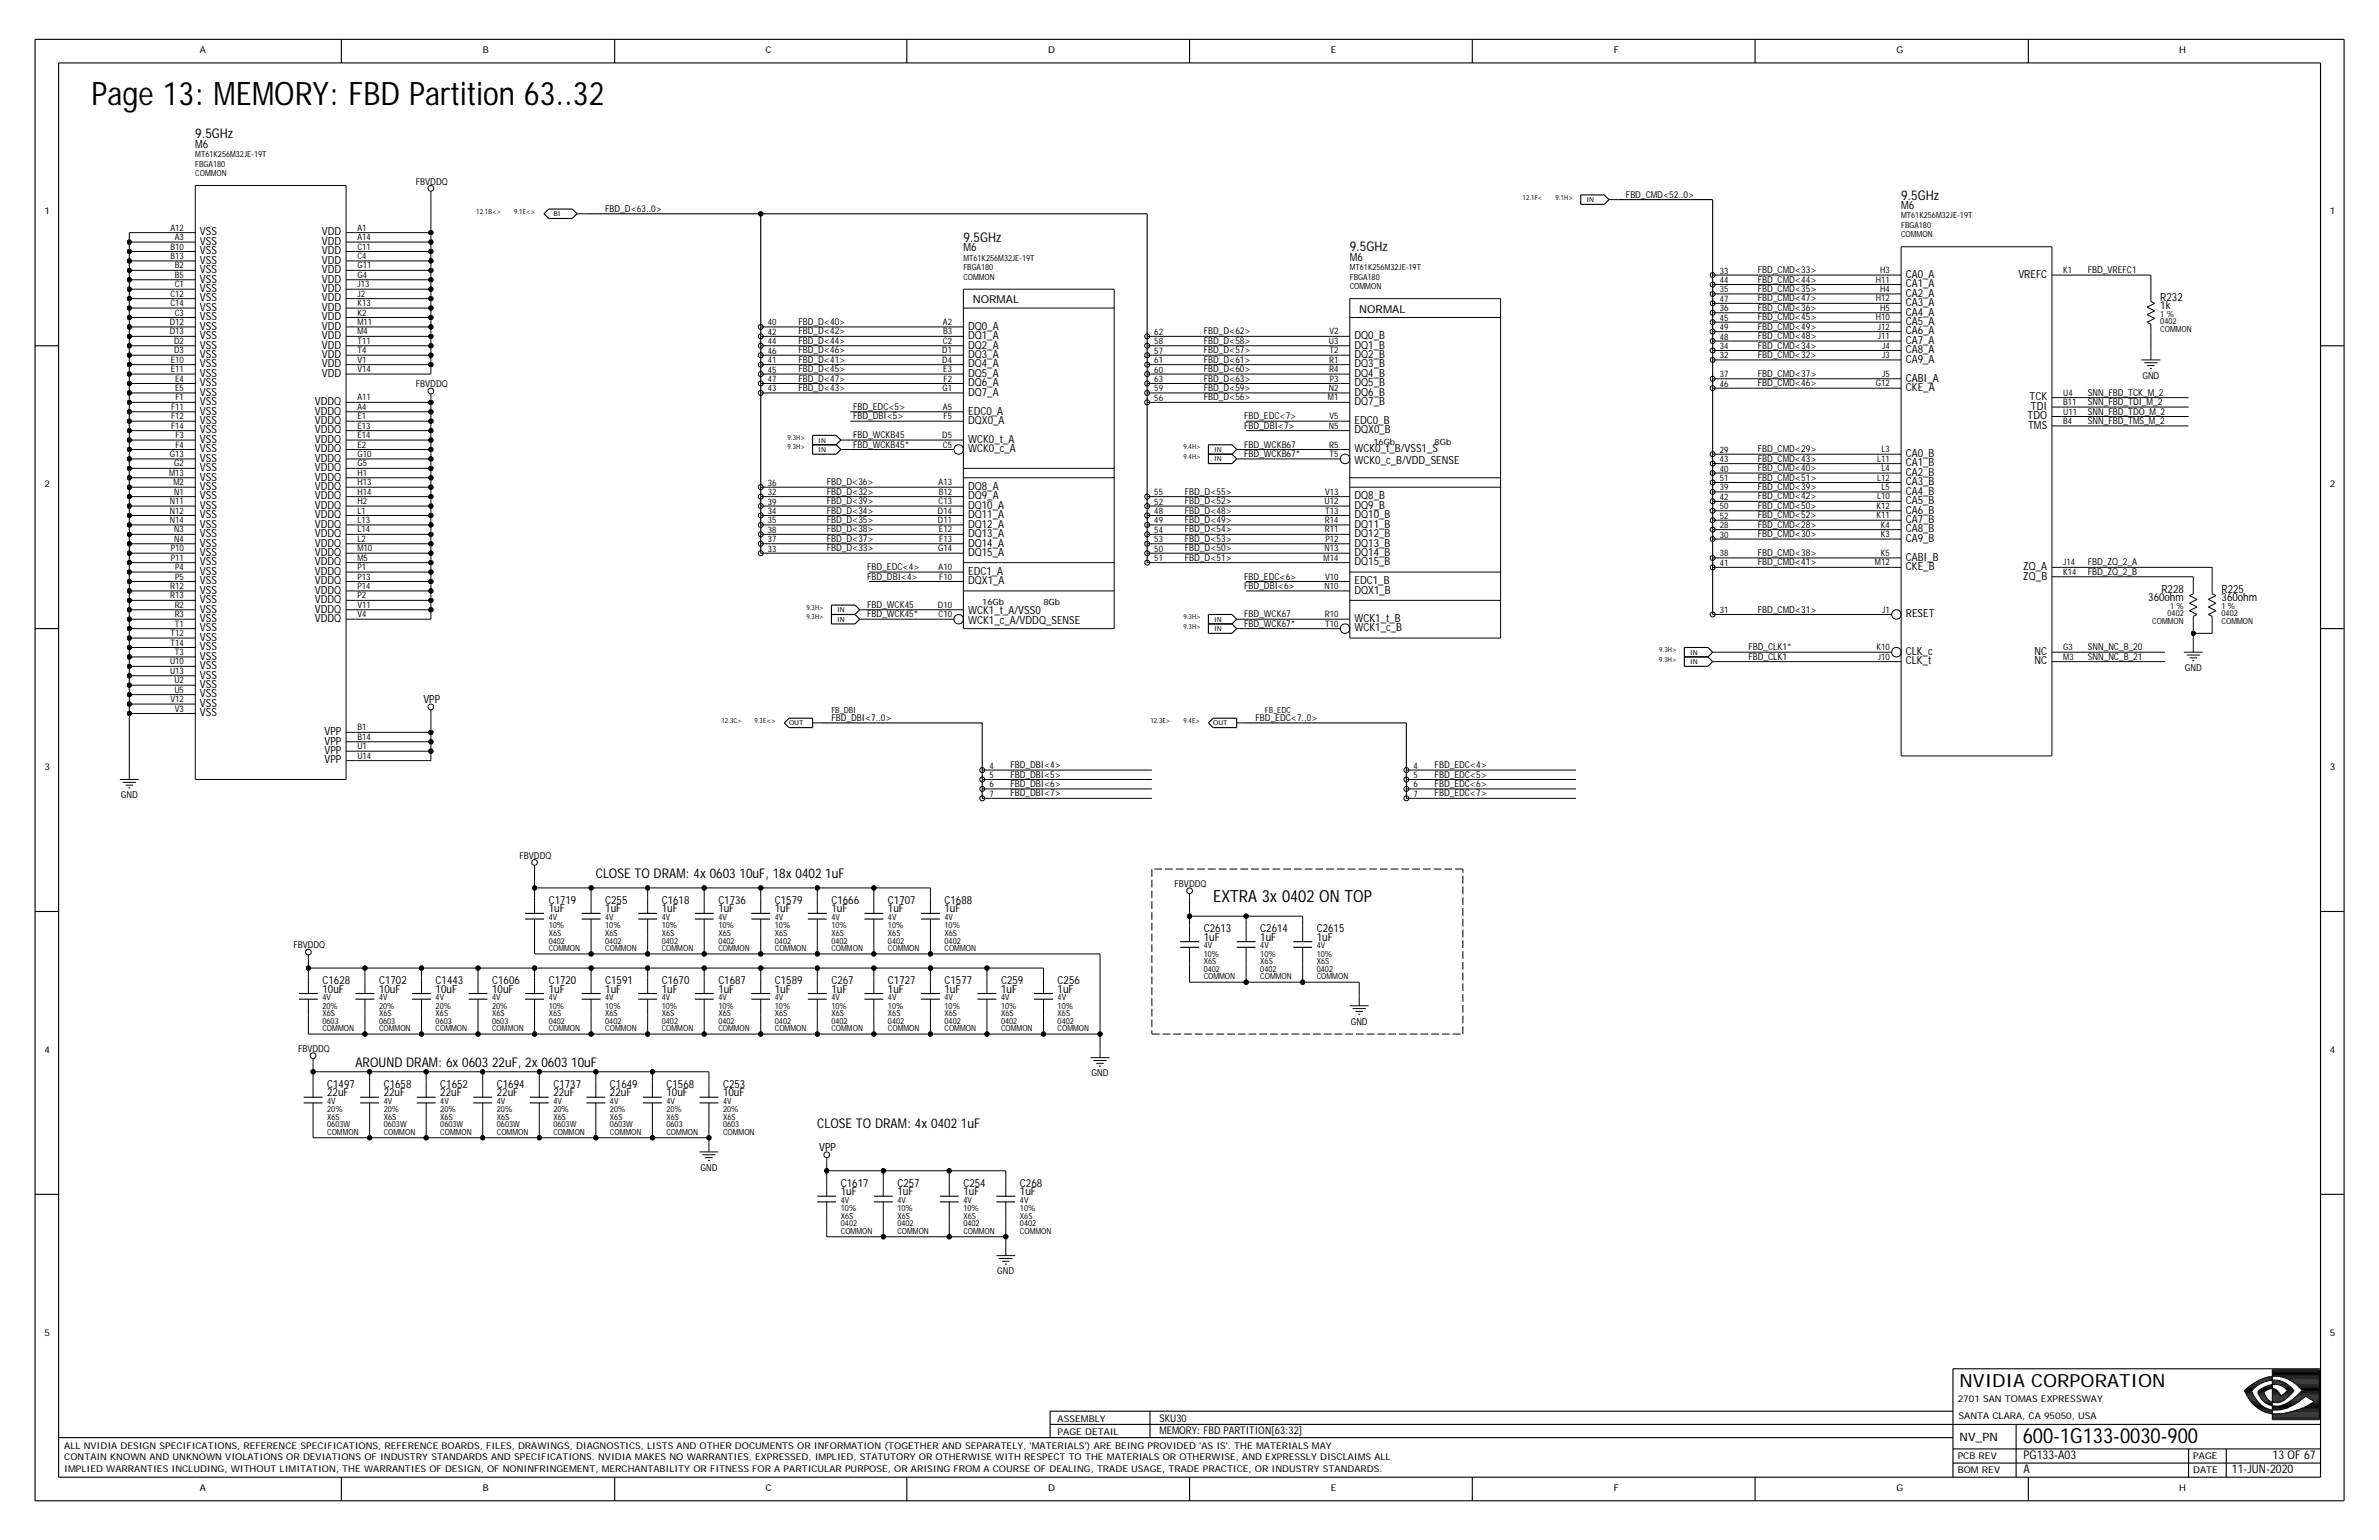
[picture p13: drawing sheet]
<svg xmlns="http://www.w3.org/2000/svg" width="432mm" height="279mm" viewBox="0 0 432 279" stroke-linecap="round" stroke-linejoin="round" font-family="sans-serif">
<defs><g id="words">
<text font-size="5.9" x="16.6" y="19.1">Page 13: MEMORY: FBD Partition 63..32</text>
<text font-size="3.8" x="367.1" y="261.8">600-1G133-0030-900</text>
<text font-size="3.3" x="355.7" y="251.6">NVIDIA CORPORATION</text>
<text font-size="3" x="220.2" y="163.7">EXTRA 3x 0402 ON TOP</text>
<g font-size="2.4">
<text x="35.4" y="25.1">9.5GHz</text>
<text x="345.1" y="36.2">9.5GHz</text>
<text x="174.9" y="43.9">9.5GHz</text>
<text x="245" y="45.6">9.5GHz</text>
<text x="108.1" y="159.4">CLOSE TO DRAM: 4x 0603 10uF, 18x 0402 1uF</text>
<text x="64.5" y="193.6">AROUND DRAM: 6x 0603 22uF, 2x 0603 10uF</text>
<text x="148.3" y="204.7">CLOSE TO DRAM: 4x 0402 1uF</text>
</g>
<g font-size="2.2">
<text x="367.3" y="267.3">A</text>
<text x="367.3" y="264.8">PG133-A03</text>
<text x="405.1" y="267.3">11-JUN-2020</text>
<text x="412.5" y="264.8">13 OF 67</text>
</g>
<text font-size="2.1" x="355.7" y="261.5">NV_PN</text>
<g font-size="2">
<text x="35.4" y="26.8">M6</text>
<text x="345.1" y="37.9">M6</text>
<text x="36.3" y="47.9">VSS</text>
<text x="36.3" y="46.1">VSS</text>
<text x="36.3" y="44.4">VSS</text>
<text x="36.3" y="42.7">VSS</text>
<text x="58.4" y="47.9">VDD</text>
<text x="58.4" y="46.1">VDD</text>
<text x="58.4" y="44.4">VDD</text>
<text x="58.4" y="42.7">VDD</text>
<text x="174.9" y="45.6">M6</text>
<text x="245" y="47.3">M6</text>
<text x="36.3" y="53">VSS</text>
<text x="36.3" y="51.3">VSS</text>
<text x="36.3" y="49.6">VSS</text>
<text x="58.4" y="53">VDD</text>
<text x="58.4" y="51.3">VDD</text>
<text x="58.4" y="49.6">VDD</text>
<text x="345.9" y="53.8">CA2_A</text>
<text x="345.9" y="52.1">CA1_A</text>
<text x="345.9" y="50.4">CA0_A</text>
<text x="366.3" y="50.4">VREFC</text>
<text x="36.3" y="59.8">VSS</text>
<text x="36.3" y="58.1">VSS</text>
<text x="36.3" y="56.4">VSS</text>
<text x="36.3" y="54.7">VSS</text>
<text x="58.4" y="59.8">VDD</text>
<text x="58.4" y="58.1">VDD</text>
<text x="58.4" y="56.4">VDD</text>
<text x="58.4" y="54.7">VDD</text>
<text x="175.7" y="59.8">DQ0_A</text>
<text x="176.6" y="55">NORMAL</text>
<text x="246.7" y="56.7">NORMAL</text>
<text x="345.9" y="59">CA5_A</text>
<text x="345.9" y="57.3">CA4_A</text>
<text x="345.9" y="55.5">CA3_A</text>
<text x="392.1" y="54.5">R232</text>
<text x="392.1" y="56.1">1k</text>
<text x="36.3" y="65">VSS</text>
<text x="36.3" y="63.2">VSS</text>
<text x="36.3" y="61.5">VSS</text>
<text x="58.4" y="65">VDD</text>
<text x="58.4" y="63.2">VDD</text>
<text x="58.4" y="61.5">VDD</text>
<text x="175.7" y="61.5">DQ1_A</text>
<text x="175.7" y="65">DQ3_A</text>
<text x="175.7" y="63.2">DQ2_A</text>
<text x="245.8" y="61.5">DQ0_B</text>
<text x="245.8" y="65">DQ2_B</text>
<text x="245.8" y="63.2">DQ1_B</text>
<text x="345.9" y="65.8">CA9_A</text>
<text x="345.9" y="64.1">CA8_A</text>
<text x="345.9" y="62.4">CA7_A</text>
<text x="345.9" y="60.7">CA6_A</text>
<text x="36.3" y="71.8">VSS</text>
<text x="36.3" y="66.7">VSS</text>
<text x="36.3" y="68.4">VSS</text>
<text x="36.3" y="70.1">VSS</text>
<text x="58.4" y="68.4">VDD</text>
<text x="58.4" y="66.7">VDD</text>
<text x="175.7" y="71.8">DQ7_A</text>
<text x="175.7" y="68.4">DQ5_A</text>
<text x="175.7" y="70.1">DQ6_A</text>
<text x="175.7" y="66.7">DQ4_A</text>
<text x="245.8" y="71.8">DQ6_B</text>
<text x="245.8" y="70.1">DQ5_B</text>
<text x="245.8" y="68.4">DQ4_B</text>
<text x="245.8" y="66.7">DQ3_B</text>
<text x="345.9" y="69.2">CABI_A</text>
<text x="345.9" y="70.9">CKE_A</text>
<text x="36.3" y="76.9">VSS</text>
<text x="36.3" y="75.2">VSS</text>
<text x="36.3" y="73.5">VSS</text>
<text x="57.2" y="76.9">VDDQ</text>
<text x="57.2" y="75.2">VDDQ</text>
<text x="57.2" y="73.5">VDDQ</text>
<text x="175.7" y="76.9">DQX0_A</text>
<text x="175.7" y="75.2">EDC0_A</text>
<text x="245.8" y="73.5">DQ7_B</text>
<text x="245.8" y="76.9">EDC0_B</text>
<text x="368" y="76.1">TDO</text>
<text x="368.1" y="77.8">TMS</text>
<text x="368.4" y="72.7">TCK</text>
<text x="368.6" y="74.4">TDI</text>
<text x="36.3" y="83.8">VSS</text>
<text x="36.3" y="82.1">VSS</text>
<text x="36.3" y="80.4">VSS</text>
<text x="36.3" y="78.6">VSS</text>
<text x="57.2" y="83.8">VDDQ</text>
<text x="57.2" y="82.1">VDDQ</text>
<text x="57.2" y="80.4">VDDQ</text>
<text x="57.2" y="78.6">VDDQ</text>
<text x="175.7" y="82.1">WCK0_c_A</text>
<text x="175.7" y="80.4">WCK0_t_A</text>
<text x="245.8" y="78.6">DQX0_B</text>
<text x="245.8" y="82.1">WCK0_t_B/VSS1_S</text>
<text x="345.9" y="82.9">CA0_B</text>
<text x="36.3" y="88.9">VSS</text>
<text x="36.3" y="87.2">VSS</text>
<text x="36.3" y="85.5">VSS</text>
<text x="57.2" y="88.9">VDDQ</text>
<text x="57.2" y="87.2">VDDQ</text>
<text x="57.2" y="85.5">VDDQ</text>
<text x="175.7" y="88.9">DQ8_A</text>
<text x="245.8" y="84.1">WCK0_c_B/VDD_SENSE</text>
<text x="345.9" y="84.6">CA1_B</text>
<text x="345.9" y="86.3">CA2_B</text>
<text x="345.9" y="89.8">CA4_B</text>
<text x="345.9" y="88.1">CA3_B</text>
<text x="36.3" y="92.3">VSS</text>
<text x="36.3" y="90.6">VSS</text>
<text x="36.3" y="94">VSS</text>
<text x="36.3" y="95.7">VSS</text>
<text x="57.2" y="95.7">VDDQ</text>
<text x="57.2" y="94">VDDQ</text>
<text x="57.2" y="92.3">VDDQ</text>
<text x="57.2" y="90.6">VDDQ</text>
<text x="175.7" y="90.6">DQ9_A</text>
<text x="175.7" y="95.7">DQ12_A</text>
<text x="175.7" y="94">DQ11_A</text>
<text x="175.7" y="92.3">DQ10_A</text>
<text x="245.8" y="95.7">DQ11_B</text>
<text x="245.8" y="94">DQ10_B</text>
<text x="245.8" y="92.3">DQ9_B</text>
<text x="245.8" y="90.6">DQ8_B</text>
<text x="345.9" y="91.5">CA5_B</text>
<text x="345.9" y="93.2">CA6_B</text>
<text x="345.9" y="94.9">CA7_B</text>
<text x="36.3" y="100.9">VSS</text>
<text x="36.3" y="99.2">VSS</text>
<text x="36.3" y="97.5">VSS</text>
<text x="57.2" y="99.2">VDDQ</text>
<text x="57.2" y="97.5">VDDQ</text>
<text x="57.2" y="100.9">VDDQ</text>
<text x="175.7" y="99.2">DQ14_A</text>
<text x="175.7" y="100.9">DQ15_A</text>
<text x="175.7" y="97.5">DQ13_A</text>
<text x="245.8" y="97.5">DQ12_B</text>
<text x="245.8" y="99.2">DQ13_B</text>
<text x="245.8" y="100.9">DQ14_B</text>
<text x="345.9" y="98.3">CA9_B</text>
<text x="345.9" y="101.7">CABI_B</text>
<text x="345.9" y="96.6">CA8_B</text>
<text x="36.3" y="107.7">VSS</text>
<text x="36.3" y="106">VSS</text>
<text x="36.3" y="104.3">VSS</text>
<text x="36.3" y="102.6">VSS</text>
<text x="57.2" y="107.7">VDDQ</text>
<text x="57.2" y="106">VDDQ</text>
<text x="57.2" y="104.3">VDDQ</text>
<text x="57.2" y="102.6">VDDQ</text>
<text x="175.7" y="104.3">EDC1_A</text>
<text x="175.7" y="106">DQX1_A</text>
<text x="245.8" y="102.6">DQ15_B</text>
<text x="245.8" y="106">EDC1_B</text>
<text x="245.8" y="107.7">DQX1_B</text>
<text x="345.9" y="103.4">CKE_B</text>
<text x="367.2" y="103.4">ZQ_A</text>
<text x="367.2" y="105.2">ZQ_B</text>
<text x="392.3" y="107.6">R228</text>
<text x="403.2" y="107.6">R225</text>
<text x="36.3" y="112.9">VSS</text>
<text x="36.3" y="111.1">VSS</text>
<text x="36.3" y="109.4">VSS</text>
<text x="57.2" y="112.9">VDDQ</text>
<text x="57.2" y="111.1">VDDQ</text>
<text x="57.2" y="109.4">VDDQ</text>
<text x="175.7" y="111.5">WCK1_t_A/VSS0</text>
<text x="175.7" y="113.2">WCK1_c_A/VDDQ_SENSE</text>
<text x="245.8" y="112.9">WCK1_t_B</text>
<text x="345.9" y="112">RESET</text>
<text x="389.9" y="109.1">360ohm</text>
<text x="403.2" y="109.1">360ohm</text>
<text x="36.3" y="119.7">VSS</text>
<text x="36.3" y="118">VSS</text>
<text x="36.3" y="116.3">VSS</text>
<text x="36.3" y="114.6">VSS</text>
<text x="245.8" y="114.6">WCK1_c_B</text>
<text x="345.9" y="118.8">CLK_c</text>
<text x="369.3" y="118.8">NC</text>
<text x="36.3" y="124.8">VSS</text>
<text x="36.3" y="123.1">VSS</text>
<text x="36.3" y="121.4">VSS</text>
<text x="345.9" y="120.6">CLK_t</text>
<text x="369.3" y="120.6">NC</text>
<text x="36.3" y="130">VSS</text>
<text x="36.3" y="128.3">VSS</text>
<text x="36.3" y="126.5">VSS</text>
<text x="76.8" y="127.6">VPP</text>
<text x="58.9" y="136.8">VPP</text>
<text x="58.9" y="135.1">VPP</text>
<text x="58.9" y="133.4">VPP</text>
<text x="58.9" y="138.5">VPP</text>
<text x="99.6" y="164">C1719</text>
<text x="99.6" y="165.5">1uF</text>
<text x="109.9" y="164">C255</text>
<text x="109.9" y="165.5">1uF</text>
<text x="120.1" y="164">C1618</text>
<text x="120.1" y="165.5">1uF</text>
<text x="130.4" y="164">C1736</text>
<text x="130.4" y="165.5">1uF</text>
<text x="140.6" y="164">C1579</text>
<text x="140.6" y="165.5">1uF</text>
<text x="150.9" y="164">C1666</text>
<text x="150.9" y="165.5">1uF</text>
<text x="161.2" y="164">C1707</text>
<text x="161.2" y="165.5">1uF</text>
<text x="171.4" y="164">C1688</text>
<text x="171.4" y="165.5">1uF</text>
<text x="218.5" y="169.1">C2613</text>
<text x="218.5" y="170.7">1uF</text>
<text x="228.7" y="169.1">C2614</text>
<text x="228.7" y="170.7">1uF</text>
<text x="239" y="169.1">C2615</text>
<text x="239" y="170.7">1uF</text>
<text x="58.5" y="178.5">C1628</text>
<text x="68.8" y="178.5">C1702</text>
<text x="79.1" y="178.5">C1443</text>
<text x="89.3" y="178.5">C1606</text>
<text x="99.6" y="178.5">C1720</text>
<text x="109.9" y="178.5">C1591</text>
<text x="120.1" y="178.5">C1670</text>
<text x="130.4" y="178.5">C1687</text>
<text x="140.6" y="178.5">C1589</text>
<text x="150.9" y="178.5">C267</text>
<text x="161.2" y="178.5">C1727</text>
<text x="171.4" y="178.5">C1577</text>
<text x="181.7" y="178.5">C259</text>
<text x="192" y="178.5">C256</text>
<text x="58.5" y="180.1">10uF</text>
<text x="68.8" y="180.1">10uF</text>
<text x="79.1" y="180.1">10uF</text>
<text x="89.3" y="180.1">10uF</text>
<text x="99.6" y="180.1">1uF</text>
<text x="109.9" y="180.1">1uF</text>
<text x="120.1" y="180.1">1uF</text>
<text x="130.4" y="180.1">1uF</text>
<text x="140.6" y="180.1">1uF</text>
<text x="150.9" y="180.1">1uF</text>
<text x="161.2" y="180.1">1uF</text>
<text x="171.4" y="180.1">1uF</text>
<text x="181.7" y="180.1">1uF</text>
<text x="192" y="180.1">1uF</text>
<text x="59.4" y="197.4">C1497</text>
<text x="69.7" y="197.4">C1658</text>
<text x="79.9" y="197.4">C1652</text>
<text x="90.2" y="197.4">C1694</text>
<text x="100.4" y="197.4">C1737</text>
<text x="110.7" y="197.4">C1649</text>
<text x="121" y="197.4">C1568</text>
<text x="131.2" y="197.4">C253</text>
<text x="59.4" y="198.9">22uF</text>
<text x="69.7" y="198.9">22uF</text>
<text x="79.9" y="198.9">22uF</text>
<text x="90.2" y="198.9">22uF</text>
<text x="100.4" y="198.9">22uF</text>
<text x="110.7" y="198.9">22uF</text>
<text x="121" y="198.9">10uF</text>
<text x="131.2" y="198.9">10uF</text>
<text x="148.7" y="208.8">VPP</text>
<text x="152.6" y="215.3">C1617</text>
<text x="162.9" y="215.3">C257</text>
<text x="174.9" y="215.3">C254</text>
<text x="185.1" y="215.3">C268</text>
<text x="152.6" y="216.9">1uF</text>
<text x="162.9" y="216.9">1uF</text>
<text x="174.9" y="216.9">1uF</text>
<text x="185.1" y="216.9">1uF</text>
</g>
<g font-size="1.9">
<text x="210.4" y="257.9">SKU30</text>
<text x="210.4" y="260.1">MEMORY: FBD PARTITION[63:32]</text>
</g>
<g font-size="1.7">
<text x="36.3" y="9.7">A</text>
<text x="87.6" y="9.7">B</text>
<text x="138.9" y="9.7">C</text>
<text x="190.3" y="9.7">D</text>
<text x="241.6" y="9.7">E</text>
<text x="292.9" y="9.7">F</text>
<text x="344.2" y="9.7">G</text>
<text x="395.5" y="9.7">H</text>
<text x="75.5" y="33.5">FBVDDQ</text>
<text x="295.1" y="35.9">FBD_CMD&lt;52..0&gt;</text>
<text x="8.1" y="38.8">1</text>
<text x="109.9" y="38.4">FBD_D&lt;63..0&gt;</text>
<text x="422.9" y="38.8">1</text>
<text x="319.1" y="53">FBD_CMD&lt;35&gt;</text>
<text x="319.1" y="51.3">FBD_CMD&lt;44&gt;</text>
<text x="319.1" y="49.6">FBD_CMD&lt;33&gt;</text>
<text x="378.9" y="49.6">FBD_VREFC1</text>
<text x="144.9" y="59">FBD_D&lt;40&gt;</text>
<text x="319.1" y="59.8">FBD_CMD&lt;49&gt;</text>
<text x="319.1" y="58.1">FBD_CMD&lt;45&gt;</text>
<text x="319.1" y="56.4">FBD_CMD&lt;36&gt;</text>
<text x="319.1" y="54.7">FBD_CMD&lt;47&gt;</text>
<text x="144.9" y="60.7">FBD_D&lt;42&gt;</text>
<text x="144.9" y="65.8">FBD_D&lt;41&gt;</text>
<text x="144.9" y="64.1">FBD_D&lt;46&gt;</text>
<text x="144.9" y="62.4">FBD_D&lt;44&gt;</text>
<text x="218.5" y="65.8">FBD_D&lt;61&gt;</text>
<text x="218.5" y="64.1">FBD_D&lt;57&gt;</text>
<text x="218.5" y="60.7">FBD_D&lt;62&gt;</text>
<text x="218.5" y="62.4">FBD_D&lt;58&gt;</text>
<text x="319.1" y="65">FBD_CMD&lt;32&gt;</text>
<text x="319.1" y="63.2">FBD_CMD&lt;34&gt;</text>
<text x="319.1" y="61.5">FBD_CMD&lt;48&gt;</text>
<text x="75.5" y="70.3">FBVDDQ</text>
<text x="144.9" y="70.9">FBD_D&lt;43&gt;</text>
<text x="144.9" y="67.5">FBD_D&lt;45&gt;</text>
<text x="144.9" y="69.2">FBD_D&lt;47&gt;</text>
<text x="218.5" y="67.5">FBD_D&lt;60&gt;</text>
<text x="218.5" y="69.2">FBD_D&lt;63&gt;</text>
<text x="218.5" y="70.9">FBD_D&lt;59&gt;</text>
<text x="319.1" y="68.4">FBD_CMD&lt;37&gt;</text>
<text x="319.1" y="70.1">FBD_CMD&lt;46&gt;</text>
<text x="378.9" y="71.8">SNN_FBD_TCK_M_2</text>
<text x="388.9" y="68.7">GND</text>
<text x="154.8" y="76.1">FBD_DBI&lt;5&gt;</text>
<text x="154.8" y="74.4">FBD_EDC&lt;5&gt;</text>
<text x="218.5" y="72.7">FBD_D&lt;56&gt;</text>
<text x="225.8" y="76.1">FBD_EDC&lt;7&gt;</text>
<text x="225.8" y="77.8">FBD_DBI&lt;7&gt;</text>
<text x="378.9" y="73.5">SNN_FBD_TDI_M_2</text>
<text x="378.9" y="75.2">SNN_FBD_TDO_M_2</text>
<text x="378.9" y="76.9">SNN_FBD_TMS_M_2</text>
<text x="154.8" y="81.2">FBD_WCKB45*</text>
<text x="154.8" y="79.5">FBD_WCKB45</text>
<text x="225.8" y="81.2">FBD_WCKB67</text>
<text x="225.8" y="82.9">FBD_WCKB67*</text>
<text x="319.1" y="82.1">FBD_CMD&lt;29&gt;</text>
<text x="319.1" y="83.8">FBD_CMD&lt;43&gt;</text>
<text x="8.1" y="88.4">2</text>
<text x="150.1" y="88.1">FBD_D&lt;36&gt;</text>
<text x="150.1" y="89.8">FBD_D&lt;32&gt;</text>
<text x="215.1" y="89.8">FBD_D&lt;55&gt;</text>
<text x="319.1" y="85.5">FBD_CMD&lt;40&gt;</text>
<text x="319.1" y="88.9">FBD_CMD&lt;39&gt;</text>
<text x="319.1" y="87.2">FBD_CMD&lt;51&gt;</text>
<text x="422.9" y="88.4">2</text>
<text x="150.1" y="94.9">FBD_D&lt;35&gt;</text>
<text x="150.1" y="93.2">FBD_D&lt;34&gt;</text>
<text x="150.1" y="91.5">FBD_D&lt;39&gt;</text>
<text x="215.1" y="94.9">FBD_D&lt;49&gt;</text>
<text x="215.1" y="93.2">FBD_D&lt;48&gt;</text>
<text x="215.1" y="91.5">FBD_D&lt;52&gt;</text>
<text x="319.1" y="90.6">FBD_CMD&lt;42&gt;</text>
<text x="319.1" y="92.3">FBD_CMD&lt;50&gt;</text>
<text x="319.1" y="95.7">FBD_CMD&lt;28&gt;</text>
<text x="319.1" y="94">FBD_CMD&lt;52&gt;</text>
<text x="150.1" y="98.3">FBD_D&lt;37&gt;</text>
<text x="150.1" y="100">FBD_D&lt;33&gt;</text>
<text x="150.1" y="96.6">FBD_D&lt;38&gt;</text>
<text x="215.1" y="101.7">FBD_D&lt;51&gt;</text>
<text x="215.1" y="96.6">FBD_D&lt;54&gt;</text>
<text x="215.1" y="98.3">FBD_D&lt;53&gt;</text>
<text x="215.1" y="100">FBD_D&lt;50&gt;</text>
<text x="319.1" y="97.5">FBD_CMD&lt;30&gt;</text>
<text x="319.1" y="100.9">FBD_CMD&lt;38&gt;</text>
<text x="157.4" y="103.4">FBD_EDC&lt;4&gt;</text>
<text x="157.4" y="105.2">FBD_DBI&lt;4&gt;</text>
<text x="225.8" y="105.2">FBD_EDC&lt;6&gt;</text>
<text x="225.8" y="106.9">FBD_DBI&lt;6&gt;</text>
<text x="319.1" y="102.6">FBD_CMD&lt;41&gt;</text>
<text x="378.9" y="102.6">FBD_ZQ_2_A</text>
<text x="378.9" y="104.3">FBD_ZQ_2_B</text>
<text x="157.4" y="110.3">FBD_WCK45</text>
<text x="157.4" y="112">FBD_WCK45*</text>
<text x="225.8" y="112">FBD_WCK67</text>
<text x="225.8" y="113.7">FBD_WCK67*</text>
<text x="319.1" y="111.1">FBD_CMD&lt;31&gt;</text>
<text x="317.4" y="119.7">FBD_CLK1</text>
<text x="317.4" y="118">FBD_CLK1*</text>
<text x="378.9" y="119.7">SNN_NC_B_21</text>
<text x="378.9" y="118">SNN_NC_B_20</text>
<text x="396.5" y="121.7">GND</text>
<text x="150.9" y="130.8">FBD_DBI&lt;7..0&gt;</text>
<text x="227.9" y="130.8">FBD_EDC&lt;7..0&gt;</text>
<text x="8.1" y="139.7">3</text>
<text x="183.4" y="142.8">FBD_DBI&lt;6&gt;</text>
<text x="183.4" y="141.1">FBD_DBI&lt;5&gt;</text>
<text x="183.4" y="139.4">FBD_DBI&lt;4&gt;</text>
<text x="260.4" y="139.4">FBD_EDC&lt;4&gt;</text>
<text x="260.4" y="141.1">FBD_EDC&lt;5&gt;</text>
<text x="260.4" y="142.8">FBD_EDC&lt;6&gt;</text>
<text x="422.9" y="139.7">3</text>
<text x="21.9" y="144.8">GND</text>
<text x="183.4" y="144.5">FBD_DBI&lt;7&gt;</text>
<text x="260.4" y="144.5">FBD_EDC&lt;7&gt;</text>
<text x="94.3" y="155.8">FBVDDQ</text>
<text x="213.2" y="160.9">FBVDDQ</text>
<text x="53.2" y="172">FBVDDQ</text>
<text x="245.2" y="185.9">GND</text>
<text x="8.1" y="191">4</text>
<text x="54.1" y="190.9">FBVDDQ</text>
<text x="422.9" y="191">4</text>
<text x="198.1" y="195.3">GND</text>
<text x="127.1" y="212.4">GND</text>
<text x="181" y="231.2">GND</text>
<text x="8.1" y="242.3">5</text>
<text x="422.9" y="242.3">5</text>
<text x="192" y="257.9">ASSEMBLY</text>
<text x="355.3" y="254.3">2701 SAN TOMAS EXPRESSWAY</text>
<text x="355.5" y="257.4">SANTA CLARA, CA 95050, USA</text>
<text x="11.7" y="262.9">ALL NVIDIA DESIGN SPECIFICATIONS, REFERENCE SPECIFICATIONS, REFERENCE BOARDS, FILES, DRAWINGS, DIAGNOSTICS, LISTS AND OTHER DOCUMENTS OR INFORMATION (TOGETHER AND SEPARATELY, 'MATERIALS') ARE BEING PROVIDED 'AS IS'. THE MATERIALS MAY</text>
<text x="192" y="260.3">PAGE DETAIL</text>
<text x="11.7" y="264.9">CONTAIN KNOWN AND UNKNOWN VIOLATIONS OR DEVIATIONS OF INDUSTRY STANDARDS AND SPECIFICATIONS. NVIDIA MAKES NO WARRANTIES, EXPRESSED, IMPLIED, STATUTORY OR OTHERWISE WITH RESPECT TO THE MATERIALS OR OTHERWISE, AND EXPRESSLY DISCLAIMS ALL</text>
<text x="11.7" y="267.2">IMPLIED WARRANTIES INCLUDING, WITHOUT LIMITATION, THE WARRANTIES OF DESIGN, OF NONINFRINGEMENT, MERCHANTABILITY OR FITNESS FOR A PARTICULAR PURPOSE, OR ARISING FROM A COURSE OF DEALING, TRADE USAGE, TRADE PRACTICE, OR INDUSTRY STANDARDS.</text>
<text x="355.3" y="267.3">BOM REV</text>
<text x="355.3" y="264.8">PCB REV</text>
<text x="398.1" y="264.8">PAGE</text>
<text x="398.1" y="267.3">DATE</text>
<text x="36.3" y="270.6">A</text>
<text x="87.6" y="270.6">B</text>
<text x="138.9" y="270.6">C</text>
<text x="190.3" y="270.6">D</text>
<text x="241.6" y="270.6">E</text>
<text x="292.9" y="270.6">F</text>
<text x="344.2" y="270.6">G</text>
<text x="395.5" y="270.6">H</text>
</g>
<g font-size="1.6">
<text x="30.9" y="41.9">A12</text>
<text x="64.9" y="41.9">A1</text>
<text x="31" y="47">B13</text>
<text x="31" y="45.3">B10</text>
<text x="31.7" y="43.6">A3</text>
<text x="64.9" y="47">C4</text>
<text x="64.9" y="45.3">C11</text>
<text x="64.9" y="43.6">A14</text>
<text x="30.9" y="53.8">C12</text>
<text x="31.7" y="52.1">C1</text>
<text x="31.8" y="50.4">B5</text>
<text x="31.8" y="48.7">B2</text>
<text x="64.9" y="53.8">J2</text>
<text x="64.9" y="52.1">J13</text>
<text x="64.9" y="50.4">G4</text>
<text x="64.9" y="48.7">G11</text>
<text x="312.2" y="53.1">35</text>
<text x="312.2" y="51.3">44</text>
<text x="312.2" y="49.6">33</text>
<text x="340.5" y="51.3">H11</text>
<text x="341.2" y="53">H4</text>
<text x="341.2" y="49.6">H3</text>
<text x="374.5" y="49.6">K1</text>
<text x="30.8" y="59">D12</text>
<text x="30.9" y="55.5">C14</text>
<text x="31.7" y="57.3">C3</text>
<text x="64.9" y="59">M11</text>
<text x="64.9" y="57.3">K2</text>
<text x="64.9" y="55.5">K13</text>
<text x="139.4" y="59">40</text>
<text x="171.1" y="59">A2</text>
<text x="312.2" y="59.9">49</text>
<text x="312.2" y="58.2">45</text>
<text x="312.2" y="56.5">36</text>
<text x="312.2" y="54.8">47</text>
<text x="340.5" y="58.1">H10</text>
<text x="340.5" y="54.7">H12</text>
<text x="340.8" y="59.8">J12</text>
<text x="341.2" y="56.4">H5</text>
<text x="30.8" y="60.7">D13</text>
<text x="31" y="65.8">E10</text>
<text x="31.6" y="64.1">D3</text>
<text x="31.6" y="62.4">D2</text>
<text x="64.9" y="65.8">V1</text>
<text x="64.9" y="64.1">T4</text>
<text x="64.9" y="62.4">T11</text>
<text x="64.9" y="60.7">M4</text>
<text x="139.4" y="65.9">41</text>
<text x="139.4" y="64.2">46</text>
<text x="139.4" y="62.5">44</text>
<text x="139.4" y="60.7">42</text>
<text x="171" y="65.8">D4</text>
<text x="171" y="64.1">D1</text>
<text x="171.1" y="62.4">C2</text>
<text x="171.2" y="60.7">B3</text>
<text x="209.5" y="60.7">62</text>
<text x="209.5" y="62.5">58</text>
<text x="209.5" y="64.2">57</text>
<text x="209.5" y="65.9">61</text>
<text x="241.2" y="62.4">U3</text>
<text x="241.3" y="65.8">R1</text>
<text x="241.3" y="60.7">V2</text>
<text x="241.3" y="64.1">T2</text>
<text x="312.2" y="65">32</text>
<text x="312.2" y="63.3">34</text>
<text x="312.2" y="61.6">48</text>
<text x="340.8" y="61.5">J11</text>
<text x="341.6" y="65">J3</text>
<text x="341.6" y="63.2">J4</text>
<text x="31" y="67.5">E11</text>
<text x="31.8" y="70.9">E5</text>
<text x="31.8" y="69.2">E4</text>
<text x="64.9" y="67.5">V14</text>
<text x="139.4" y="71">43</text>
<text x="139.4" y="69.3">47</text>
<text x="139.4" y="67.6">45</text>
<text x="171.1" y="70.9">G1</text>
<text x="171.2" y="67.5">E3</text>
<text x="171.3" y="69.2">F2</text>
<text x="209.5" y="71">59</text>
<text x="209.5" y="67.6">60</text>
<text x="209.5" y="69.3">63</text>
<text x="241.2" y="70.9">N2</text>
<text x="241.3" y="67.5">R4</text>
<text x="241.4" y="69.2">P3</text>
<text x="312.2" y="70.2">46</text>
<text x="312.2" y="68.4">37</text>
<text x="340.5" y="70.1">G12</text>
<text x="341.6" y="68.4">J5</text>
<text x="374.5" y="71.8">U4</text>
<text x="31.1" y="77.8">F14</text>
<text x="31.1" y="76.1">F12</text>
<text x="31.1" y="74.4">F11</text>
<text x="31.8" y="72.7">F1</text>
<text x="64.9" y="77.8">E13</text>
<text x="64.9" y="76.1">E1</text>
<text x="64.9" y="74.4">A4</text>
<text x="64.9" y="72.7">A11</text>
<text x="171.1" y="74.4">A5</text>
<text x="171.3" y="76.1">F5</text>
<text x="209.5" y="72.7">56</text>
<text x="241" y="72.7">M1</text>
<text x="241.2" y="77.8">N5</text>
<text x="241.3" y="76.1">V5</text>
<text x="374.5" y="76.9">B4</text>
<text x="374.5" y="75.2">U11</text>
<text x="374.5" y="73.5">B11</text>
<text x="30.8" y="82.9">G13</text>
<text x="31.8" y="81.2">F4</text>
<text x="31.8" y="79.5">F3</text>
<text x="64.9" y="82.9">G10</text>
<text x="64.9" y="81.2">E2</text>
<text x="64.9" y="79.5">E14</text>
<text x="171" y="79.5">D5</text>
<text x="171.1" y="81.2">C5</text>
<text x="241.3" y="81.2">R5</text>
<text x="241.3" y="82.9">T5</text>
<text x="249.3" y="80.7">16Gb</text>
<text x="260.4" y="80.7">8Gb</text>
<text x="312.2" y="82.1">29</text>
<text x="312.2" y="83.8">43</text>
<text x="340.7" y="83.8">L11</text>
<text x="341.5" y="82.1">L3</text>
<text x="30.7" y="86.3">M13</text>
<text x="31.5" y="88.1">M2</text>
<text x="31.6" y="89.8">N1</text>
<text x="31.6" y="84.6">G2</text>
<text x="64.9" y="89.8">H14</text>
<text x="64.9" y="88.1">H13</text>
<text x="64.9" y="86.3">H1</text>
<text x="64.9" y="84.6">G5</text>
<text x="139.4" y="89.8">32</text>
<text x="139.4" y="88.1">36</text>
<text x="170.4" y="88.1">A13</text>
<text x="170.4" y="89.8">B12</text>
<text x="209.5" y="89.8">55</text>
<text x="240.5" y="89.8">V13</text>
<text x="312.2" y="89">39</text>
<text x="312.2" y="87.3">51</text>
<text x="312.2" y="85.6">40</text>
<text x="340.7" y="87.2">L12</text>
<text x="341.5" y="88.9">L5</text>
<text x="341.5" y="85.5">L4</text>
<text x="30.8" y="94.9">N14</text>
<text x="30.8" y="93.2">N12</text>
<text x="30.8" y="91.5">N11</text>
<text x="64.9" y="94.9">L13</text>
<text x="64.9" y="93.2">L1</text>
<text x="64.9" y="91.5">H2</text>
<text x="139.4" y="93.3">34</text>
<text x="139.4" y="95">35</text>
<text x="139.4" y="91.5">39</text>
<text x="170.2" y="94.9">D11</text>
<text x="170.2" y="93.2">D14</text>
<text x="170.4" y="91.5">C13</text>
<text x="209.5" y="91.5">52</text>
<text x="209.5" y="93.3">48</text>
<text x="209.5" y="95">49</text>
<text x="240.4" y="91.5">U12</text>
<text x="240.5" y="94.9">R14</text>
<text x="240.5" y="93.2">T13</text>
<text x="312.2" y="95.8">28</text>
<text x="312.2" y="94.1">52</text>
<text x="312.2" y="92.4">50</text>
<text x="312.2" y="90.7">42</text>
<text x="340.6" y="94">K11</text>
<text x="340.6" y="92.3">K12</text>
<text x="340.7" y="90.6">L10</text>
<text x="341.4" y="95.7">K4</text>
<text x="31" y="101.7">P11</text>
<text x="31" y="100">P10</text>
<text x="31.6" y="98.3">N4</text>
<text x="31.6" y="96.6">N3</text>
<text x="64.9" y="101.7">M5</text>
<text x="64.9" y="100">M10</text>
<text x="64.9" y="98.3">L2</text>
<text x="64.9" y="96.6">L14</text>
<text x="139.4" y="100.1">33</text>
<text x="139.4" y="98.4">37</text>
<text x="139.4" y="96.7">38</text>
<text x="170.3" y="100">G14</text>
<text x="170.4" y="96.6">E12</text>
<text x="170.5" y="98.3">F13</text>
<text x="209.5" y="96.7">54</text>
<text x="209.5" y="98.4">53</text>
<text x="209.5" y="100.1">50</text>
<text x="209.5" y="101.8">51</text>
<text x="240.2" y="101.7">M14</text>
<text x="240.4" y="100">N13</text>
<text x="240.5" y="96.6">R11</text>
<text x="240.6" y="98.3">P12</text>
<text x="312.2" y="100.9">38</text>
<text x="312.2" y="97.5">30</text>
<text x="341.4" y="100.9">K5</text>
<text x="341.4" y="97.5">K3</text>
<text x="30.9" y="106.9">R12</text>
<text x="31.8" y="105.2">P5</text>
<text x="31.8" y="103.4">P4</text>
<text x="64.9" y="106.9">P14</text>
<text x="64.9" y="105.2">P13</text>
<text x="64.9" y="103.4">P1</text>
<text x="170.4" y="103.4">A10</text>
<text x="170.5" y="105.2">F10</text>
<text x="240.4" y="106.9">N10</text>
<text x="240.5" y="105.2">V10</text>
<text x="312.2" y="102.7">41</text>
<text x="340.3" y="102.6">M12</text>
<text x="374.5" y="104.3">K14</text>
<text x="374.5" y="102.6">J14</text>
<text x="30.9" y="108.6">R13</text>
<text x="31.7" y="112">R3</text>
<text x="31.7" y="110.3">R2</text>
<text x="31.8" y="113.7">T1</text>
<text x="64.9" y="112">V4</text>
<text x="64.9" y="110.3">V11</text>
<text x="64.9" y="108.6">P2</text>
<text x="170.2" y="110.3">D10</text>
<text x="170.4" y="112">C10</text>
<text x="178.3" y="109.8">16Gb</text>
<text x="189.4" y="109.8">8Gb</text>
<text x="240.5" y="112">R10</text>
<text x="240.5" y="113.7">T10</text>
<text x="312.2" y="111.2">31</text>
<text x="341.6" y="111.1">J1</text>
<text x="31" y="117.1">T14</text>
<text x="31" y="115.4">T12</text>
<text x="31.8" y="118.8">T3</text>
<text x="340.6" y="118">K10</text>
<text x="340.8" y="119.7">J10</text>
<text x="374.5" y="119.7">M3</text>
<text x="374.5" y="118">G3</text>
<text x="30.9" y="122.3">U13</text>
<text x="30.9" y="120.6">U10</text>
<text x="31.7" y="125.7">U5</text>
<text x="31.7" y="124">U2</text>
<text x="31" y="127.4">V12</text>
<text x="31.7" y="129.1">V3</text>
<text x="64.9" y="137.7">U14</text>
<text x="64.9" y="135.9">U1</text>
<text x="64.9" y="134.2">B14</text>
<text x="64.9" y="132.5">B1</text>
<text x="179.6" y="142.9">6</text>
<text x="179.6" y="141.1">5</text>
<text x="179.6" y="139.4">4</text>
<text x="256.6" y="142.9">6</text>
<text x="256.6" y="141.1">5</text>
<text x="256.6" y="139.4">4</text>
<text x="179.6" y="144.6">7</text>
<text x="256.6" y="144.6">7</text>
</g>
<g font-size="1.5">
<text x="35.4" y="28.5">MT61K256M32JE-19T</text>
<text x="35.4" y="30.2">FBGA180</text>
<text x="35.4" y="31.9">COMMON</text>
<text x="345.1" y="39.6">MT61K256M32JE-19T</text>
<text x="345.1" y="41.4">FBGA180</text>
<text x="174.9" y="47.3">MT61K256M32JE-19T</text>
<text x="345.1" y="43.1">COMMON</text>
<text x="174.9" y="49">FBGA180</text>
<text x="174.9" y="50.8">COMMON</text>
<text x="245" y="49">MT61K256M32JE-19T</text>
<text x="245" y="52.5">COMMON</text>
<text x="245" y="50.8">FBGA180</text>
<text x="392.1" y="58.8">0402</text>
<text x="392.1" y="57.4">1 %</text>
<text x="392.1" y="60.2">COMMON</text>
<text x="390.7" y="113.2">COMMON</text>
<text x="393.4" y="111.8">0402</text>
<text x="393.9" y="110.5">1 %</text>
<text x="403.2" y="113.2">COMMON</text>
<text x="403.2" y="111.8">0402</text>
<text x="403.2" y="110.5">1 %</text>
<text x="150.9" y="129.4">FB_DBI</text>
<text x="229.6" y="129.4">FB_EDC</text>
<text x="99.6" y="166.9">4V</text>
<text x="109.9" y="166.9">4V</text>
<text x="120.1" y="166.9">4V</text>
<text x="130.4" y="166.9">4V</text>
<text x="140.6" y="166.9">4V</text>
<text x="150.9" y="166.9">4V</text>
<text x="161.2" y="166.9">4V</text>
<text x="171.4" y="166.9">4V</text>
<text x="99.6" y="172.6">COMMON</text>
<text x="99.6" y="169.8">X6S</text>
<text x="99.6" y="168.4">10%</text>
<text x="99.6" y="171.2">0402</text>
<text x="109.9" y="171.2">0402</text>
<text x="109.9" y="168.4">10%</text>
<text x="109.9" y="169.8">X6S</text>
<text x="109.9" y="172.6">COMMON</text>
<text x="120.1" y="168.4">10%</text>
<text x="120.1" y="171.2">0402</text>
<text x="120.1" y="172.6">COMMON</text>
<text x="120.1" y="169.8">X6S</text>
<text x="130.4" y="168.4">10%</text>
<text x="130.4" y="171.2">0402</text>
<text x="130.4" y="172.6">COMMON</text>
<text x="130.4" y="169.8">X6S</text>
<text x="140.6" y="171.2">0402</text>
<text x="140.6" y="169.8">X6S</text>
<text x="140.6" y="172.6">COMMON</text>
<text x="140.6" y="168.4">10%</text>
<text x="150.9" y="172.6">COMMON</text>
<text x="150.9" y="171.2">0402</text>
<text x="150.9" y="169.8">X6S</text>
<text x="150.9" y="168.4">10%</text>
<text x="161.2" y="168.4">10%</text>
<text x="161.2" y="172.6">COMMON</text>
<text x="161.2" y="169.8">X6S</text>
<text x="161.2" y="171.2">0402</text>
<text x="171.4" y="172.6">COMMON</text>
<text x="171.4" y="171.2">0402</text>
<text x="171.4" y="169.8">X6S</text>
<text x="171.4" y="168.4">10%</text>
<text x="218.5" y="172">4V</text>
<text x="218.5" y="173.6">10%</text>
<text x="228.7" y="172">4V</text>
<text x="228.7" y="173.6">10%</text>
<text x="239" y="173.6">10%</text>
<text x="239" y="172">4V</text>
<text x="218.5" y="177.7">COMMON</text>
<text x="218.5" y="176.3">0402</text>
<text x="218.5" y="175">X6S</text>
<text x="228.7" y="177.7">COMMON</text>
<text x="228.7" y="176.3">0402</text>
<text x="228.7" y="175">X6S</text>
<text x="239" y="175">X6S</text>
<text x="239" y="176.3">0402</text>
<text x="239" y="177.7">COMMON</text>
<text x="58.5" y="184.4">X6S</text>
<text x="58.5" y="185.7">0603</text>
<text x="58.5" y="181.5">4V</text>
<text x="58.5" y="183">20%</text>
<text x="68.8" y="185.7">0603</text>
<text x="68.8" y="181.5">4V</text>
<text x="68.8" y="184.4">X6S</text>
<text x="68.8" y="183">20%</text>
<text x="79.1" y="184.4">X6S</text>
<text x="79.1" y="181.5">4V</text>
<text x="79.1" y="183">20%</text>
<text x="79.1" y="185.7">0603</text>
<text x="89.3" y="183">20%</text>
<text x="89.3" y="184.4">X6S</text>
<text x="89.3" y="185.7">0603</text>
<text x="89.3" y="181.5">4V</text>
<text x="99.6" y="181.5">4V</text>
<text x="99.6" y="184.4">X6S</text>
<text x="99.6" y="185.7">0402</text>
<text x="99.6" y="183">10%</text>
<text x="109.9" y="185.7">0402</text>
<text x="109.9" y="184.4">X6S</text>
<text x="109.9" y="183">10%</text>
<text x="109.9" y="181.5">4V</text>
<text x="120.1" y="181.5">4V</text>
<text x="120.1" y="183">10%</text>
<text x="120.1" y="184.4">X6S</text>
<text x="120.1" y="185.7">0402</text>
<text x="130.4" y="184.4">X6S</text>
<text x="130.4" y="185.7">0402</text>
<text x="130.4" y="183">10%</text>
<text x="130.4" y="181.5">4V</text>
<text x="140.6" y="181.5">4V</text>
<text x="140.6" y="185.7">0402</text>
<text x="140.6" y="183">10%</text>
<text x="140.6" y="184.4">X6S</text>
<text x="150.9" y="181.5">4V</text>
<text x="150.9" y="184.4">X6S</text>
<text x="150.9" y="183">10%</text>
<text x="150.9" y="185.7">0402</text>
<text x="161.2" y="184.4">X6S</text>
<text x="161.2" y="181.5">4V</text>
<text x="161.2" y="183">10%</text>
<text x="161.2" y="185.7">0402</text>
<text x="171.4" y="184.4">X6S</text>
<text x="171.4" y="185.7">0402</text>
<text x="171.4" y="183">10%</text>
<text x="171.4" y="181.5">4V</text>
<text x="181.7" y="181.5">4V</text>
<text x="181.7" y="183">10%</text>
<text x="181.7" y="184.4">X6S</text>
<text x="181.7" y="185.7">0402</text>
<text x="192" y="181.5">4V</text>
<text x="192" y="183">10%</text>
<text x="192" y="184.4">X6S</text>
<text x="192" y="185.7">0402</text>
<text x="58.5" y="187.1">COMMON</text>
<text x="68.8" y="187.1">COMMON</text>
<text x="79.1" y="187.1">COMMON</text>
<text x="89.3" y="187.1">COMMON</text>
<text x="99.6" y="187.1">COMMON</text>
<text x="109.9" y="187.1">COMMON</text>
<text x="120.1" y="187.1">COMMON</text>
<text x="130.4" y="187.1">COMMON</text>
<text x="140.6" y="187.1">COMMON</text>
<text x="150.9" y="187.1">COMMON</text>
<text x="161.2" y="187.1">COMMON</text>
<text x="171.4" y="187.1">COMMON</text>
<text x="181.7" y="187.1">COMMON</text>
<text x="192" y="187.1">COMMON</text>
<text x="59.4" y="203.2">X6S</text>
<text x="59.4" y="201.8">20%</text>
<text x="59.4" y="200.3">4V</text>
<text x="69.7" y="203.2">X6S</text>
<text x="69.7" y="201.8">20%</text>
<text x="69.7" y="200.3">4V</text>
<text x="79.9" y="201.8">20%</text>
<text x="79.9" y="203.2">X6S</text>
<text x="79.9" y="200.3">4V</text>
<text x="90.2" y="200.3">4V</text>
<text x="90.2" y="203.2">X6S</text>
<text x="90.2" y="201.8">20%</text>
<text x="100.4" y="203.2">X6S</text>
<text x="100.4" y="200.3">4V</text>
<text x="100.4" y="201.8">20%</text>
<text x="110.7" y="203.2">X6S</text>
<text x="110.7" y="200.3">4V</text>
<text x="110.7" y="201.8">20%</text>
<text x="121" y="201.8">20%</text>
<text x="121" y="200.3">4V</text>
<text x="121" y="203.2">X6S</text>
<text x="131.2" y="201.8">20%</text>
<text x="131.2" y="200.3">4V</text>
<text x="131.2" y="203.2">X6S</text>
<text x="59.4" y="204.5">0603W</text>
<text x="59.4" y="205.9">COMMON</text>
<text x="69.7" y="204.5">0603W</text>
<text x="69.7" y="205.9">COMMON</text>
<text x="79.9" y="204.5">0603W</text>
<text x="79.9" y="205.9">COMMON</text>
<text x="90.2" y="204.5">0603W</text>
<text x="90.2" y="205.9">COMMON</text>
<text x="100.4" y="205.9">COMMON</text>
<text x="100.4" y="204.5">0603W</text>
<text x="110.7" y="204.5">0603W</text>
<text x="110.7" y="205.9">COMMON</text>
<text x="121" y="205.9">COMMON</text>
<text x="121" y="204.5">0603</text>
<text x="131.2" y="205.9">COMMON</text>
<text x="131.2" y="204.5">0603</text>
<text x="152.6" y="218.2">4V</text>
<text x="152.6" y="221.1">X6S</text>
<text x="152.6" y="219.8">10%</text>
<text x="162.9" y="221.1">X6S</text>
<text x="162.9" y="219.8">10%</text>
<text x="162.9" y="218.2">4V</text>
<text x="174.9" y="221.1">X6S</text>
<text x="174.9" y="219.8">10%</text>
<text x="174.9" y="218.2">4V</text>
<text x="185.1" y="219.8">10%</text>
<text x="185.1" y="221.1">X6S</text>
<text x="185.1" y="218.2">4V</text>
<text x="152.6" y="223.9">COMMON</text>
<text x="152.6" y="222.5">0402</text>
<text x="162.9" y="223.9">COMMON</text>
<text x="162.9" y="222.5">0402</text>
<text x="174.9" y="223.9">COMMON</text>
<text x="174.9" y="222.5">0402</text>
<text x="185.1" y="222.5">0402</text>
<text x="185.1" y="223.9">COMMON</text>
</g>
<g font-size="1.3">
<text x="86.5" y="38.8">12.1B&lt;&gt;</text>
<text x="93.3" y="38.8">9.1E&lt;&gt;</text>
<text x="276.4" y="36.2">12.1F&lt;</text>
<text x="282.4" y="36.2">9.1H&gt;</text>
<text x="142.9" y="81.6">9.3H&gt;</text>
<text x="142.9" y="79.8">9.3H&gt;</text>
<text x="214.8" y="81.6">9.4H&gt;</text>
<text x="214.8" y="83.3">9.4H&gt;</text>
<text x="146.4" y="110.6">9.3H&gt;</text>
<text x="146.4" y="112.3">9.3H&gt;</text>
<text x="214.8" y="112.3">9.3H&gt;</text>
<text x="214.8" y="114.1">9.3H&gt;</text>
<text x="301.2" y="118.3">9.3H&gt;</text>
<text x="301.2" y="120">9.3H&gt;</text>
<text x="130.9" y="131.2">12.3C&gt;</text>
<text x="136.9" y="131.2">9.3E&lt;&gt;</text>
<text x="208.8" y="131.2">12.3E&gt;</text>
<text x="214.8" y="131.2">9.4E&gt;</text>
</g>
<g font-size="1.2">
<text x="100.4" y="39.2">BI</text>
<text x="287.9" y="36.7">IN</text>
<text x="148.5" y="80.3">IN</text>
<text x="148.5" y="82">IN</text>
<text x="220.4" y="82">IN</text>
<text x="220.4" y="83.7">IN</text>
<text x="151.9" y="111.1">IN</text>
<text x="151.9" y="112.8">IN</text>
<text x="220.4" y="112.8">IN</text>
<text x="220.4" y="114.5">IN</text>
<text x="306.7" y="118.8">IN</text>
<text x="306.7" y="120.5">IN</text>
<text x="143.2" y="131.6">OUT</text>
<text x="220.2" y="131.6">OUT</text>
</g>
</g></defs>
<g fill="none" stroke="#000" stroke-width=".18">
<path d="M35.4 33.7h27.4zM35.4 33.7v107.7zM62.8 33.7v107.7zM78.2 35.4v6.8zM78.2 34.7v.7zM104.7 38.8h1.7zM292 36.2h1.7zM23.5 59.3v1.7zM23.5 59.3h10.2zM23.5 57.6v1.7zM23.5 57.6h10.2zM23.5 55.9v1.7z"/>
<path d="M23.5 55.9h10.2zM23.5 54.2v1.7zM23.5 54.2h10.2zM23.5 52.5v1.7zM23.5 52.5h10.2zM23.5 50.8v1.7zM23.5 50.8h10.2zM23.5 49v1.8zM23.5 49h10.2zM23.5 47.3v1.7zM23.5 47.3h10.2zM23.5 45.6v1.7z"/>
<path d="M23.5 45.6h10.2zM23.5 43.9v1.7zM23.5 43.9h10.2zM23.5 42.2v1.7zM23.5 42.2h10.2zM33.7 45.6h1.7zM33.7 42.2h1.7zM33.7 43.9h1.7zM33.7 47.3h1.7zM33.7 49h1.7zM33.7 50.8h1.7zM33.7 52.5h1.7z"/>
<path d="M33.7 54.2h1.7zM33.7 55.9h1.7zM33.7 57.6h1.7zM33.7 59.3h1.7zM62.8 42.2h1.7zM62.8 43.9h1.7zM62.8 45.6h1.7zM62.8 47.3h1.7zM62.8 49h1.7zM62.8 50.8h1.7zM62.8 52.5h1.7zM62.8 54.2h1.7z"/>
<path d="M62.8 55.9h1.7zM62.8 57.6h1.7zM62.8 59.3h1.7zM64.5 59.3h13.7zM64.5 57.6h13.7zM64.5 55.9h13.7zM64.5 54.2h13.7zM64.5 52.5h13.7zM64.5 50.8h13.7zM64.5 49h13.7zM64.5 47.3h13.7zM64.5 45.6h13.7z"/>
<path d="M64.5 43.9h13.7zM64.5 42.2h13.7zM78.2 59.3v1.7zM78.2 57.6v1.7zM78.2 55.9v1.7zM78.2 54.2v1.7zM78.2 52.5v1.7zM78.2 50.8v1.7zM78.2 49v1.8zM78.2 47.3v1.7zM78.2 45.6v1.7zM78.2 43.9v1.7z"/>
<path d="M78.2 42.2v1.7zM138.1 59.3h1.7zM139.8 59.3h33.3zM173.1 59.3h1.8zM174.9 55.9h27.3zM174.9 52.5h27.3zM174.9 52.5v61.6zM202.2 52.5v61.6zM245 57.6h27.4zM245 54.2h27.4zM245 54.2v61.6zM272.4 54.2v61.6z"/>
<path d="M310.9 49.9h1.7zM310.9 51.6h1.7zM310.9 53.3h1.7zM310.9 55h1.7zM310.9 56.7h1.7zM310.9 58.5h1.7zM312.6 49.9h30.8zM312.6 55h30.8zM312.6 51.6h30.8zM312.6 53.3h30.8zM312.6 56.7h30.8zM312.6 58.5h30.8z"/>
<path d="M343.4 58.5h1.7zM343.4 56.7h1.7zM343.4 53.3h1.7zM343.4 51.6h1.7zM343.4 49.9h1.7zM343.4 55h1.7zM345.1 44.8v92.3zM345.1 44.8h27.3zM372.4 49.9h1.7zM372.4 44.8v92.3zM374.1 49.9h16.3zM389.7 58.5l.7 .3z"/>
<path d="M389.7 58.5l1.4-.7zM389.7 57.1l1.4 .7zM389.7 57.1l1.4-.7zM389.7 55.7l1.4 .7zM389.7 55.7l1.4-.7zM390.4 49.9v3.4zM390.4 58.8v1.4zM390.4 54.7l.7 .3zM390.4 53.3v1.4zM23.5 79.8v1.8zM23.5 79.8h10.2zM23.5 78.1v1.7z"/>
<path d="M23.5 78.1h10.2zM23.5 76.4v1.7zM23.5 76.4h10.2zM23.5 74.7v1.7zM23.5 74.7h10.2zM23.5 73v1.7zM23.5 73h10.2zM23.5 71.3v1.7zM23.5 71.3h10.2zM23.5 69.6v1.7zM23.5 69.6h10.2zM23.5 67.9v1.7z"/>
<path d="M23.5 67.9h10.2zM23.5 66.2v1.7zM23.5 66.2h10.2zM23.5 64.4v1.8zM23.5 64.4h10.2zM23.5 62.7v1.7zM23.5 62.7h10.2zM23.5 61v1.7zM23.5 61h10.2zM33.7 61h1.7zM33.7 62.7h1.7zM33.7 64.4h1.7z"/>
<path d="M33.7 66.2h1.7zM33.7 67.9h1.7zM33.7 69.6h1.7zM33.7 71.3h1.7zM33.7 73h1.7zM33.7 74.7h1.7zM33.7 76.4h1.7zM33.7 78.1h1.7zM33.7 79.8h1.7zM62.8 61h1.7zM62.8 62.7h1.7zM62.8 64.4h1.7z"/>
<path d="M62.8 66.2h1.7zM62.8 67.9h1.7zM62.8 73h1.7zM62.8 74.7h1.7zM62.8 76.4h1.7zM62.8 78.1h1.7zM62.8 79.8h1.7zM64.5 66.2h13.7zM64.5 67.9h13.7zM64.5 64.4h13.7zM64.5 62.7h13.7zM64.5 61h13.7z"/>
<path d="M64.5 79.8h13.7zM64.5 78.1h13.7zM64.5 76.4h13.7zM64.5 74.7h13.7zM64.5 73h13.7zM78.2 66.2v1.7zM78.2 64.4v1.8zM78.2 62.7v1.7zM78.2 61v1.7zM78.2 79.8v1.8zM78.2 78.1v1.7zM78.2 76.4v1.7z"/>
<path d="M78.2 74.7v1.7zM78.2 73v1.7zM78.2 72.1v.9zM78.2 71.5v.6zM138.1 64.4h1.7zM138.1 67.9h1.7zM138.1 71.3h1.7zM138.1 61h1.7zM138.1 62.7h1.7zM138.1 69.6h1.7zM138.1 66.2h1.7zM139.8 62.7h33.3z"/>
<path d="M139.8 64.4h33.3zM139.8 66.2h33.3zM139.8 69.6h33.3zM139.8 67.9h33.3zM139.8 61h33.3zM139.8 71.3h33.3zM152.6 79.8h1.7zM154.3 79.8h18.8zM154.3 74.7h18.8zM154.3 76.4h18.8zM173.1 71.3h1.8zM173.1 62.7h1.8z"/>
<path d="M173.1 64.4h1.8zM173.1 66.2h1.8zM173.1 67.9h1.8zM173.1 69.6h1.8zM173.1 76.4h1.8zM173.1 74.7h1.8zM173.1 79.8h1.8zM173.1 61h1.8zM208.2 71.3h1.7zM208.2 67.9h1.7zM208.2 73h1.7zM208.2 61h1.7z"/>
<path d="M208.2 66.2h1.7zM208.2 62.7h1.7zM208.2 64.4h1.7zM208.2 69.6h1.7zM209.9 62.7h33.4zM209.9 61h33.4zM209.9 69.6h33.4zM209.9 73h33.4zM209.9 71.3h33.4zM209.9 64.4h33.4zM209.9 67.9h33.4zM209.9 66.2h33.4z"/>
<path d="M226.2 78.1h17.1zM226.2 76.4h17.1zM243.3 73h1.7zM243.3 61h1.7zM243.3 62.7h1.7zM243.3 64.4h1.7zM243.3 66.2h1.7zM243.3 67.9h1.7zM243.3 69.6h1.7zM243.3 71.3h1.7zM243.3 76.4h1.7zM243.3 78.1h1.7z"/>
<path d="M310.9 60.2h1.7zM310.9 61.9h1.7zM310.9 63.6h1.7zM310.9 65.3h1.7zM310.9 68.7h1.7zM310.9 70.4h1.7zM312.6 70.4h30.8zM312.6 60.2h30.8zM312.6 61.9h30.8zM312.6 63.6h30.8zM312.6 65.3h30.8zM312.6 68.7h30.8z"/>
<path d="M343.4 65.3h1.7zM343.4 68.7h1.7zM343.4 70.4h1.7zM343.4 61.9h1.7zM343.4 63.6h1.7zM343.4 60.2h1.7zM372.4 77.3h1.7zM372.4 75.6h1.7zM372.4 73.9h1.7zM372.4 72.1h1.7zM374.1 77.3h23.1zM374.1 75.6h23.1z"/>
<path d="M374.1 73.9h23.1zM374.1 72.1h23.1zM388.7 65.3h3.4zM389.2 65.8h2.4zM389.7 66.3h1.4zM390.2 66.8h.4zM390.4 60.2v3.4zM390.4 63.6v1.7zM23.5 98.7v1.7zM23.5 98.7h10.2zM23.5 96.9v1.8zM23.5 96.9h10.2z"/>
<path d="M23.5 95.2v1.7zM23.5 95.2h10.2zM23.5 93.5v1.7zM23.5 93.5h10.2zM23.5 91.8v1.7zM23.5 91.8h10.2zM23.5 90.1v1.7zM23.5 90.1h10.2zM23.5 88.4v1.7zM23.5 88.4h10.2zM23.5 86.7v1.7zM23.5 86.7h10.2z"/>
<path d="M23.5 85v1.7zM23.5 85h10.2zM23.5 83.3v1.7zM23.5 83.3h10.2zM23.5 81.6v1.7zM23.5 81.6h10.2zM33.7 81.6h1.7zM33.7 83.3h1.7zM33.7 85h1.7zM33.7 86.7h1.7zM33.7 88.4h1.7zM33.7 90.1h1.7z"/>
<path d="M33.7 91.8h1.7zM33.7 93.5h1.7zM33.7 95.2h1.7zM33.7 96.9h1.7zM33.7 98.7h1.7zM62.8 81.6h1.7zM62.8 83.3h1.7zM62.8 85h1.7zM62.8 86.7h1.7zM62.8 88.4h1.7zM62.8 90.1h1.7zM62.8 91.8h1.7z"/>
<path d="M62.8 96.9h1.7zM62.8 95.2h1.7zM62.8 93.5h1.7zM62.8 98.7h1.7zM64.5 98.7h13.7zM64.5 96.9h13.7zM64.5 95.2h13.7zM64.5 93.5h13.7zM64.5 91.8h13.7zM64.5 90.1h13.7zM64.5 88.4h13.7zM64.5 86.7h13.7z"/>
<path d="M64.5 85h13.7zM64.5 83.3h13.7zM64.5 81.6h13.7zM78.2 98.7v1.7zM78.2 96.9v1.8zM78.2 95.2v1.7zM78.2 93.5v1.7zM78.2 91.8v1.7zM78.2 90.1v1.7zM78.2 88.4v1.7zM78.2 86.7v1.7zM78.2 85v1.7z"/>
<path d="M78.2 83.3v1.7zM78.2 81.6v1.7zM138.1 88.4h1.7zM138.1 91.8h1.7zM138.1 96.9h1.7zM138.1 90.1h1.7zM138.1 95.2h1.7zM138.1 93.5h1.7zM138.1 98.7h1.7zM139.8 91.8h33.3zM139.8 93.5h33.3zM139.8 95.2h33.3z"/>
<path d="M139.8 96.9h33.3zM139.8 98.7h33.3zM139.8 90.1h33.3zM139.8 88.4h33.3zM152.6 81.6h1.7zM154.3 81.6h18.8zM173.1 88.4h1.8zM173.1 91.8h1.8zM173.1 93.5h1.8zM173.1 95.2h1.8zM173.1 98.7h1.8zM173.1 96.9h1.8z"/>
<path d="M173.1 90.1h1.8zM174.9 85h27.3zM174.9 86.7h27.3zM208.2 93.5h1.7zM208.2 95.2h1.7zM208.2 90.1h1.7zM208.2 96.9h1.7zM208.2 98.7h1.7zM208.2 91.8h1.7zM209.9 90.1h33.4zM209.9 91.8h33.4zM209.9 93.5h33.4z"/>
<path d="M209.9 95.2h33.4zM209.9 98.7h33.4zM209.9 96.9h33.4zM224.5 81.6h1.7zM224.5 83.3h1.7zM226.2 83.3h17.1zM226.2 81.6h17.1zM243.3 81.6h1.7zM243.3 90.1h1.7zM243.3 91.8h1.7zM243.3 93.5h1.7zM243.3 95.2h1.7z"/>
<path d="M243.3 98.7h1.7zM243.3 96.9h1.7zM245 88.4h27.4zM245 86.7h27.4zM310.9 84.1h1.7zM310.9 82.4h1.7zM310.9 85.8h1.7zM310.9 87.5h1.7zM310.9 89.2h1.7zM310.9 91h1.7zM310.9 92.7h1.7zM310.9 94.4h1.7z"/>
<path d="M310.9 96.1h1.7zM310.9 97.8h1.7zM312.6 87.5h30.8zM312.6 94.4h30.8zM312.6 96.1h30.8zM312.6 92.7h30.8zM312.6 91h30.8zM312.6 89.2h30.8zM312.6 85.8h30.8zM312.6 84.1h30.8zM312.6 82.4h30.8zM312.6 97.8h30.8z"/>
<path d="M343.4 96.1h1.7zM343.4 97.8h1.7zM343.4 92.7h1.7zM343.4 94.4h1.7zM343.4 91h1.7zM343.4 89.2h1.7zM343.4 87.5h1.7zM343.4 85.8h1.7zM343.4 84.1h1.7zM343.4 82.4h1.7zM23.5 119.2v1.7zM23.5 119.2h10.2z"/>
<path d="M23.5 117.5v1.7zM23.5 117.5h10.2zM23.5 115.8v1.7zM23.5 115.8h10.2zM23.5 114.1v1.7zM23.5 114.1h10.2zM23.5 112.3v1.8zM23.5 112.3h10.2zM23.5 110.6v1.7zM23.5 110.6h10.2zM23.5 108.9v1.7zM23.5 108.9h10.2z"/>
<path d="M23.5 107.2v1.7zM23.5 107.2h10.2zM23.5 105.5v1.7zM23.5 103.8v1.7zM23.5 105.5h10.2zM23.5 103.8h10.2zM23.5 102.1v1.7zM23.5 102.1h10.2zM23.5 100.4v1.7zM23.5 100.4h10.2zM33.7 100.4h1.7zM33.7 102.1h1.7z"/>
<path d="M33.7 105.5h1.7zM33.7 103.8h1.7zM33.7 108.9h1.7zM33.7 107.2h1.7zM33.7 114.1h1.7zM33.7 112.3h1.7zM33.7 110.6h1.7zM33.7 117.5h1.7zM33.7 115.8h1.7zM33.7 119.2h1.7zM62.8 100.4h1.7zM62.8 105.5h1.7z"/>
<path d="M62.8 103.8h1.7zM62.8 102.1h1.7zM62.8 108.9h1.7zM62.8 107.2h1.7zM62.8 112.3h1.7zM62.8 110.6h1.7zM64.5 110.6h13.7zM64.5 112.3h13.7zM64.5 108.9h13.7zM64.5 107.2h13.7zM64.5 105.5h13.7zM64.5 103.8h13.7z"/>
<path d="M64.5 102.1h13.7zM64.5 100.4h13.7zM78.2 110.6v1.7zM78.2 108.9v1.7zM78.2 107.2v1.7zM78.2 105.5v1.7zM78.2 103.8v1.7zM78.2 102.1v1.7zM78.2 100.4v1.7zM138.1 100.4h1.7zM139.8 100.4h33.3zM156 110.6h1.8z"/>
<path d="M156 112.3h1.8zM157.8 103.8h15.3zM157.8 112.3h15.3zM157.8 110.6h15.3zM157.8 105.5h15.3zM173.1 100.4h1.8zM173.1 103.8h1.8zM173.1 105.5h1.8zM173.1 110.6h1.8zM174.9 102.1h27.3zM174.9 107.2h27.3zM174.9 114.1h27.3z"/>
<path d="M208.2 100.4h1.7zM208.2 102.1h1.7zM209.9 100.4h33.4zM209.9 102.1h33.4zM224.5 112.3h1.7zM224.5 114.1h1.7zM226.2 107.2h17.1zM226.2 114.1h17.1zM226.2 112.3h17.1zM226.2 105.5h17.1zM243.3 107.2h1.7zM243.3 105.5h1.7z"/>
<path d="M243.3 102.1h1.7zM243.3 112.3h1.7zM243.3 100.4h1.7zM245 103.8h27.4zM245 108.9h27.4zM245 115.8h27.4zM310.9 111.5h1.7zM310.9 118.3h1.7zM310.9 101.2h1.7zM310.9 102.9h1.7zM312.6 118.3h30.8zM312.6 111.5h30.8z"/>
<path d="M312.6 102.9h30.8zM312.6 101.2h30.8zM343.4 101.2h1.7zM343.4 102.9h1.7zM372.4 118.3h1.7zM372.4 102.9h1.7zM372.4 104.6h1.7zM374.1 102.9h27.4zM374.1 104.6h24zM374.1 118.3h18.9zM396.4 118.3h3.4zM396.9 118.8h2.4z"/>
<path d="M397.4 110.8l1.4 .7zM397.4 110.8l1.4-.7zM397.4 109.4l1.4 .7zM397.4 109.4l1.4-.7zM397.4 108.1l1.4 .6zM397.4 108.1l.7-.4zM397.4 119.4h1.4zM397.9 119.9h.4zM398.1 104.6v1.8zM398.1 114.9v1.7zM398.1 114.9h3.4zM398.1 113.2v1.7z"/>
<path d="M398.1 111.8v1.4zM398.1 111.8l.7-.3zM398.1 106.4v1.3zM398.1 116.6v1.7zM400.8 111.5l.7 .3zM400.8 111.5l1.4-.7zM400.8 110.1l1.4 .7zM400.8 110.1l1.4-.7zM400.8 108.7l1.4 .7zM400.8 108.7l1.4-.6zM401.5 102.9v3.5zM401.5 113.2v1.7z"/>
<path d="M401.5 111.8v1.4zM401.5 107.7l.7 .4zM401.5 106.4v1.3zM23.5 129.4h10.2zM23.5 127.7v1.7zM23.5 129.4v10.3zM23.5 127.7h10.2zM23.5 126v1.7zM23.5 126h10.2zM23.5 124.3v1.7zM23.5 124.3h10.2zM23.5 122.6v1.7z"/>
<path d="M23.5 122.6h10.2zM23.5 120.9v1.7zM23.5 120.9h10.2zM23.5 139.7v1.7zM33.7 122.6h1.7zM33.7 120.9h1.7zM33.7 127.7h1.7zM33.7 126h1.7zM33.7 124.3h1.7zM33.7 129.4h1.7zM62.8 136.3h1.7zM62.8 134.6h1.7z"/>
<path d="M62.8 132.9h1.7zM62.8 138h1.7zM64.5 136.3h13.7zM64.5 138h13.7zM64.5 134.6h13.7zM64.5 132.9h13.7zM78.2 136.3v1.7zM78.2 134.6v1.7zM78.2 132.9v1.7zM78.2 129.4v3.5zM78.2 128.8v.6zM147.5 131.2h1.7z"/>
<path d="M178.3 139.7h1.7zM180 139.7h29.1zM224.5 131.2h1.7zM255.3 139.7h1.7zM257 139.7h29zM310.9 120h1.7zM312.6 120h30.8zM343.4 120h1.7zM345.1 137.1h27.3zM372.4 120h1.7zM374.1 120h18.9zM21.8 141.4h3.4z"/>
<path d="M22.3 141.9h2.4zM22.8 142.4h1.4zM23.3 143h.3zM35.4 141.4h27.4zM97 157.7v3.4zM97 157v.7zM178.3 141.4h1.7zM178.3 143.1h1.7zM178.3 144.8h1.7zM180 144.8h29.1zM180 143.1h29.1zM180 141.4h29.1z"/>
<path d="M255.3 141.4h1.7zM255.3 143.1h1.7zM255.3 144.8h1.7zM257 144.8h29zM257 143.1h29zM257 141.4h29zM56 175.6h10.2zM56 173.9v1.7zM56 175.6v1.7zM56 173.2v.7zM56 177.3v3zM66.2 175.6h10.3z"/>
<path d="M66.2 175.6v1.7zM66.2 177.3v3zM76.5 175.6h10.3zM76.5 175.6v1.7zM76.5 177.3v3zM86.8 175.6h10.2zM86.8 175.6v1.7zM86.8 177.3v3zM97 173.1h10.3zM97 169.6v3.5zM97 161.1h10.3zM97 161.1v1.7z"/>
<path d="M97 175.6h10.3zM97 175.6v1.7zM97 166.7v2.9zM97 162.8v2.9zM97 177.3v3zM107.3 173.1h10.3zM107.3 169.6v3.5zM107.3 161.1h10.3zM107.3 161.1v1.7zM107.3 175.6h10.3zM107.3 175.6v1.7zM107.3 166.7v2.9z"/>
<path d="M107.3 162.8v2.9zM107.3 177.3v3zM117.6 173.1h10.2zM117.6 169.6v3.5zM117.6 161.1h10.2zM117.6 161.1v1.7zM117.6 175.6h10.2zM117.6 175.6v1.7zM117.6 166.7v2.9zM117.6 162.8v2.9zM117.6 177.3v3zM127.8 173.1h10.3z"/>
<path d="M127.8 169.6v3.5zM127.8 161.1h10.3zM127.8 161.1v1.7zM127.8 175.6h10.3zM127.8 175.6v1.7zM127.8 166.7v2.9zM127.8 162.8v2.9zM127.8 177.3v3zM138.1 173.1h10.2zM138.1 169.6v3.5zM138.1 161.1h10.2zM138.1 161.1v1.7z"/>
<path d="M138.1 175.6h10.2zM138.1 175.6v1.7zM138.1 166.7v2.9zM138.1 162.8v2.9zM138.1 177.3v3zM148.3 173.1h10.3zM148.3 169.6v3.5zM148.3 161.1h10.3zM148.3 161.1v1.7zM148.3 175.6h10.3zM148.3 175.6v1.7zM148.3 166.7v2.9z"/>
<path d="M148.3 162.8v2.9zM148.3 177.3v3zM158.6 173.1h10.3zM158.6 169.6v3.5zM158.6 161.1h10.3zM158.6 161.1v1.7zM158.6 175.6h10.3zM158.6 175.6v1.7zM158.6 166.7v2.9zM158.6 162.8v2.9zM158.6 177.3v3zM168.9 173.1h30.8z"/>
<path d="M168.9 169.6v3.5zM168.9 161.1v1.7zM168.9 175.6h10.2zM168.9 175.6v1.7zM168.9 166.7v2.9zM168.9 162.8v2.9zM168.9 177.3v3zM179.1 175.6h10.3zM179.1 175.6v1.7zM179.1 177.3v3zM189.4 175.6v1.7zM189.4 177.3v3z"/>
<path d="M199.7 173.1v14.5zM215.9 166.2h10.3zM215.9 162.8v3.4zM215.9 166.2v1.7zM215.9 178.2h10.3zM215.9 174.8v3.4zM215.9 171.9v2.9zM215.9 167.9v2.9zM215.9 162.1v.7zM226.2 166.2h10.2zM226.2 166.2v1.7zM226.2 178.2h10.2z"/>
<path d="M226.2 174.8v3.4zM226.2 171.9v2.9zM226.2 167.9v2.9zM236.4 166.2v1.7zM236.4 178.2h10.3zM236.4 174.8v3.4zM236.4 171.9v2.9zM236.4 167.9v2.9zM246.7 178.2v2.6zM56 187.6h10.2zM56 184.2v3.4zM56 181.3v2.9z"/>
<path d="M56.8 194.5h10.3zM56.8 192.7v1.8zM56.8 194.5v1.7zM56.8 192.1v.6zM56.8 196.2v2.9zM66.2 187.6h10.3zM66.2 184.2v3.4zM66.2 181.3v2.9zM67.1 194.5h10.3zM67.1 194.5v1.7zM67.1 196.2v2.9zM76.5 187.6h10.3z"/>
<path d="M76.5 184.2v3.4zM76.5 181.3v2.9zM77.4 194.5h10.2zM77.4 194.5v1.7zM77.4 196.2v2.9zM86.8 187.6h10.2zM86.8 184.2v3.4zM86.8 181.3v2.9zM87.6 194.5h10.3zM87.6 194.5v1.7zM87.6 196.2v2.9zM97 187.6h10.3z"/>
<path d="M97 184.2v3.4zM97 181.3v2.9zM97.9 194.5h10.2zM97.9 194.5v1.7zM97.9 196.2v2.9zM107.3 187.6h10.3zM107.3 184.2v3.4zM107.3 181.3v2.9zM108.1 194.5h10.3zM108.1 194.5v1.7zM108.1 196.2v2.9zM117.6 187.6h10.2z"/>
<path d="M117.6 184.2v3.4zM117.6 181.3v2.9zM118.4 194.5h10.3zM118.4 194.5v1.7zM118.4 196.2v2.9zM127.8 187.6h10.3zM127.8 184.2v3.4zM127.8 181.3v2.9zM128.7 194.5v1.7zM128.7 196.2v2.9zM138.1 187.6h10.2zM138.1 184.2v3.4z"/>
<path d="M138.1 181.3v2.9zM148.3 187.6h10.3zM148.3 184.2v3.4zM148.3 181.3v2.9zM158.6 187.6h10.3zM158.6 184.2v3.4zM158.6 181.3v2.9zM168.9 187.6h10.2zM168.9 184.2v3.4zM168.9 181.3v2.9zM179.1 187.6h10.3zM179.1 184.2v3.4z"/>
<path d="M179.1 181.3v2.9zM189.4 187.6h10.3zM189.4 184.2v3.4zM189.4 181.3v2.9zM198 191.9h3.4zM198.5 192.4h2.4zM199 192.9h1.3zM199.5 193.4h.3zM199.7 187.6v2.6zM199.7 190.2v1.7zM245 182.5h3.4zM245.5 183h2.4z"/>
<path d="M246 183.5h1.4zM246.5 184h.4zM246.7 180.8v1.7zM56.8 206.4h10.3zM56.8 203v3.4zM56.8 200.1v2.9zM67.1 206.4h10.3zM67.1 203v3.4zM67.1 200.1v2.9zM77.4 206.4h10.2zM77.4 203v3.4zM77.4 200.1v2.9z"/>
<path d="M87.6 206.4h10.3zM87.6 203v3.4zM87.6 200.1v2.9zM97.9 206.4h10.2zM97.9 203v3.4zM97.9 200.1v2.9zM108.1 206.4h10.3zM108.1 203v3.4zM108.1 200.1v2.9zM118.4 206.4h10.3zM118.4 203v3.4zM118.4 200.1v2.9z"/>
<path d="M127 209h3.4zM127.5 209.5h2.4zM128 210h1.4zM128.5 210.5h.3zM128.7 203v3.4zM128.7 206.4v.9zM128.7 200.1v2.9zM128.7 207.3v1.7zM150.1 212.4h10.2zM150.1 210.7v1.7zM150.1 212.4v1.7zM150.1 210v.7z"/>
<path d="M150.1 218.1v2.9zM150.1 214.1v2.9zM160.3 212.4h12zM160.3 212.4v1.7zM160.3 218.1v2.9zM160.3 214.1v2.9zM172.3 212.4h10.3zM172.3 212.4v1.7zM172.3 218.1v2.9zM172.3 214.1v2.9zM182.6 212.4v1.7zM182.6 218.1v2.9z"/>
<path d="M182.6 214.1v2.9zM150.1 224.4h10.2zM150.1 221v3.4zM160.3 224.4h12zM160.3 221v3.4zM172.3 224.4h10.3zM172.3 221v3.4zM180.8 227.8h3.5zM181.4 228.3h2.4zM181.9 228.8h1.3zM182.4 229.3h.3zM182.6 224.4v1.7z"/>
<path d="M182.6 221v3.4zM182.6 226.1v1.7zM407.4 252.3a6.2 6.2 0 0 0 7.8 4 12.1 12.1 0 0 0 4.9-2l-1.6-1a7.7 7.7 0 0 1-6.5 2.4l-1-.4M407.4 252.3h1.4M407.5 252.4h1.2M407.5 252.6h1.3M407.6 252.1h1.3M407.6 252.8h1.2M407.7 253h1.2M407.8 253.1h1.2zM407.8 251.9h1.2M407.9 253.3h1.2"/>
<path d="M408 251.8h1.2M408 253.5h1.2M408.1 253.6h1.2M408.2 251.6h1.2M408.2 253.8h1.3M408.3 254h1.3M408.4 251.4h1.3M408.5 254.2h1.2M408.6 254.3h1.2M408.7 251.2h1.2M408.7 254.5h1.3M408.9 254.7h1.2"/>
<path d="M408.9 252.1l-.2 .3 .2 .6 .8 1.2M408.9 251.1h1.3M409 254.8h1.3M409.2 255h1.3M409.2 250.9h1.3M409.5 255.2h1.3M409.5 250.7h1.4M409.7 255.3h1.3M409.7 254.2l1.3 1.1M409.8 250.6h1.7M409.8 252.6h1.1M409.9 252.4h1.2"/>
<path d="M409.9 252.4l-.1 .3 .2 .4 .9 1.2M409.9 252.8h1.1M409.9 255.5h1.5M409.9 251.2l-1 .9M410 253h1M410 253.1h1.1zM410 252.3h1.3M410.1 255.7h1.7M410.1 253.3h1.1M410.1 250.4l-1.1 .6-1.6 1.3M410.2 250.4h2.9l1.6 .5M410.2 252.1h1.4"/>
<path d="M410.2 253.5h1.1M410.3 253.6h1.1M410.4 255.9h2M410.5 253.8h1M410.5 250.2h1.9M410.6 250.2a6 6 0 0 1 3.2-.5 7.1 7.1 0 0 1 4.1 2.6 8.3 8.3 0 0 1-4 2.7h-1.4l-1.3-.5M410.6 250.2l-.5 .2M410.6 254h1.1M410.6 251.9h1.6M410.8 256h1.6M410.8 254.2h1.1M410.9 251.8h1.5"/>
<path d="M410.9 252.6l.8 1.4M410.9 254.3h1.4M410.9 254.3l.3 .2M411 250h1.4M411.2 254.5h1.2M411.2 256.2h1.2M411.2 251.6h1.2M411.5 254.7h.9M411.5 249.9h.9M411.6 251.4h.8M411.7 254l.2 .2M411.8 256.4h.6"/>
<path d="M411.8 254.8h.6M412.2 251.2h.2M412.4 253.1h1.5zM412.4 254.3h1.6M412.4 253h1.4M412.4 252.6h1.2M412.4 252.1h.6M412.4 253.8h2.5M412.4 252.4h1.1M412.4 252.3h.9M412.4 253.6h2.7M412.4 254h2.2"/>
<path d="M412.4 254.2h1.9M412.4 252.8h1.3M412.4 253.5h2.9M412.4 249.4h8.6M412.4 248.7h8.6M412.4 249.5h8.6M412.4 249h8.6M412.4 248.8h8.6M412.4 249.2h8.6M412.4 255.7h1.9M412.4 255.3h2.9M412.4 255.2h3.3"/>
<path d="M412.4 251.1h2.6M412.4 250.7h2M412.4 250.6h1.5M412.4 250.9h2.4M412.4 256.7h8.6M412.4 257.4h8.6M412.4 257.2h8.6M412.4 257.1h8.6M412.4 256.9h8.6M412.4 255.5h2.5M412.4 253.3h3.1M412.4 248.5h8.6v9.1h-8.6z"/>
<path d="M412.4 256.5h8.6M412.5 250.4l-1.6 .4-1 .4M413.5 252.4a1.63 1.63 0 0 0-2.6 .2M413.5 249.7h7.5M413.5 251.2a4.5 4.5 0 0 0-3.6 1.2M413.5 251.2h.1M413.5 252.4l.1 .2M413.5 251.2l1 .5 .7 .6M413.7 251.2h1.6M414 255h2.1M414.1 251.4h1.4M414.2 253.1h1.4z"/>
<path d="M414.3 249.9h6.7M414.4 251.6h1.3M414.4 253h1.4M414.5 254.8h1.9M414.7 251.8h1.2M414.7 252.8h1.3M414.7 250.9l1 .7M414.8 256.4h6.2M414.9 252.6h1.2M414.9 251.9h1.2M414.9 250h6.1M414.9 254.7h1.8"/>
<path d="M415 252.1h1.2M415.1 252.4h1.2M415.2 252.3h1.2M415.2 252.3l-1.2 1-.4-.7M415.2 254.5h1.7M415.3 250.2h5.7M415.5 254.3h1.7M415.6 256.2h5.4M415.6 250.4h5.4M415.7 251.6l.7 .7-1.1 1.2-.9 .7a2.25 2.25 0 0 1-2.5 0M415.8 254.2h1.6M415.9 250.6h5.1"/>
<path d="M416 254h1.6M416.2 250.7h4.8M416.2 256h4.8M416.3 253.8h1.6M416.4 250.9h4.6M416.5 253.6h1.6M416.6 253.5h1.7M416.7 251.1h4.3M416.8 255.9h4.2M416.8 251.2h4.2M416.8 253.3h4.2M417 253.1h4z"/>
<path d="M417 251.4h4M417.2 253h3.8M417.2 251.6h3.8M417.3 255.7h3.7M417.4 252.8h3.6M417.4 251.8h3.6M417.5 252.6h3.5M417.6 251.9h3.4M417.7 252.4h3.3M417.7 252.1h3.3M417.8 255.5h3.2M417.9 252.3h3.1"/>
<path d="M418.2 255.3h2.8M418.6 255.2h2.4M418.8 253.5h2.2M418.9 255h2.1M419 253.6h2M419.2 254.8h1.8M419.3 253.8h1.7M419.4 254.7h1.6M419.6 254h1.4M419.7 254.5h1.3M419.9 254.2h1.1M420 254.3h1"/>
<circle cx="78.2" cy="34.2" r=".52"/>
<circle cx="138.1" cy="59.3" r=".45"/>
<circle cx="310.8" cy="56.8" r=".45"/>
<circle cx="310.8" cy="58.5" r=".45"/>
<circle cx="310.8" cy="53.3" r=".45"/>
<circle cx="310.8" cy="51.6" r=".45"/>
<circle cx="310.8" cy="55" r=".45"/>
<circle cx="310.8" cy="49.9" r=".45"/>
<circle cx="78.2" cy="70.9" r=".52"/>
<circle cx="138.1" cy="62.7" r=".45"/>
<circle cx="138.1" cy="64.4" r=".45"/>
<circle cx="138.1" cy="69.6" r=".45"/>
<circle cx="138.1" cy="67.9" r=".45"/>
<circle cx="138.1" cy="71.3" r=".45"/>
<circle cx="138.1" cy="61" r=".45"/>
<circle cx="138.1" cy="66.2" r=".45"/>
<circle cx="208.2" cy="73" r=".45"/>
<circle cx="208.2" cy="62.7" r=".45"/>
<circle cx="208.2" cy="64.4" r=".45"/>
<circle cx="208.2" cy="61" r=".45"/>
<circle cx="208.2" cy="66.2" r=".45"/>
<circle cx="208.2" cy="69.6" r=".45"/>
<circle cx="208.2" cy="67.9" r=".45"/>
<circle cx="208.2" cy="71.3" r=".45"/>
<circle cx="310.8" cy="70.4" r=".45"/>
<circle cx="310.8" cy="68.7" r=".45"/>
<circle cx="310.8" cy="63.6" r=".45"/>
<circle cx="310.8" cy="65.3" r=".45"/>
<circle cx="310.8" cy="60.2" r=".45"/>
<circle cx="310.8" cy="61.9" r=".45"/>
<circle cx="138.1" cy="90.1" r=".45"/>
<circle cx="138.1" cy="95.2" r=".45"/>
<circle cx="138.1" cy="96.9" r=".45"/>
<circle cx="138.1" cy="93.5" r=".45"/>
<circle cx="138.1" cy="98.7" r=".45"/>
<circle cx="138.1" cy="91.8" r=".45"/>
<circle cx="138.1" cy="88.4" r=".45"/>
<circle cx="174" cy="81.6" r=".86"/>
<circle cx="208.2" cy="95.2" r=".45"/>
<circle cx="208.2" cy="90.1" r=".45"/>
<circle cx="208.2" cy="96.9" r=".45"/>
<circle cx="208.2" cy="93.5" r=".45"/>
<circle cx="208.2" cy="91.8" r=".45"/>
<circle cx="208.2" cy="98.7" r=".45"/>
<circle cx="244.1" cy="83.3" r=".86"/>
<circle cx="310.8" cy="96.1" r=".45"/>
<circle cx="310.8" cy="89.3" r=".45"/>
<circle cx="310.8" cy="91" r=".45"/>
<circle cx="310.8" cy="84.1" r=".45"/>
<circle cx="310.8" cy="85.8" r=".45"/>
<circle cx="310.8" cy="92.7" r=".45"/>
<circle cx="310.8" cy="94.4" r=".45"/>
<circle cx="310.8" cy="82.4" r=".45"/>
<circle cx="310.8" cy="97.8" r=".45"/>
<circle cx="310.8" cy="87.5" r=".45"/>
<circle cx="138.1" cy="100.4" r=".45"/>
<circle cx="174" cy="112.3" r=".86"/>
<circle cx="208.2" cy="100.4" r=".45"/>
<circle cx="208.2" cy="102.1" r=".45"/>
<circle cx="244.1" cy="114.1" r=".86"/>
<circle cx="310.8" cy="101.2" r=".45"/>
<circle cx="310.8" cy="111.5" r=".45"/>
<circle cx="310.8" cy="102.9" r=".45"/>
<circle cx="344.2" cy="118.3" r=".86"/>
<circle cx="344.2" cy="111.5" r=".86"/>
<circle cx="78.2" cy="128.3" r=".52"/>
<circle cx="178.3" cy="139.7" r=".45"/>
<circle cx="255.3" cy="139.7" r=".45"/>
<circle cx="97" cy="156.5" r=".52"/>
<circle cx="178.3" cy="144.8" r=".45"/>
<circle cx="178.3" cy="143.1" r=".45"/>
<circle cx="178.3" cy="141.4" r=".45"/>
<circle cx="255.3" cy="144.8" r=".45"/>
<circle cx="255.3" cy="143.1" r=".45"/>
<circle cx="255.3" cy="141.4" r=".45"/>
<circle cx="56" cy="172.7" r=".52"/>
<circle cx="215.9" cy="161.6" r=".52"/>
<circle cx="56.8" cy="191.5" r=".52"/>
<circle cx="150.1" cy="209.5" r=".52"/>
</g>
<g fill="none" stroke="#000" stroke-width=".2">
<path d="M6.4 7.1v265.2zM6.4 7.1h419.1zM10.6 11.4v256.6zM10.6 11.4h410.6zM62 7.1v4.3zM111.6 7.1v4.3zM164.6 7.1v4.3zM215.9 7.1v4.3zM267.2 7.1v4.3zM318.6 7.1v4.3zM368.2 7.1v4.3zM421.2 11.4v256.6z"/>
<path d="M425.5 7.1v265.2zM98.7 38.8l.9 .8zM98.7 38.8l.9-.9zM99.6 39.6h4.3zM99.6 37.9h4.3zM103.9 37.9l.8 .9zM104.7 38.8l-.8 .8zM106.4 38.8h31.7zM138.1 38.8v20.5zM138.1 38.8h70.1zM208.2 38.8v22.2zM286.9 35.4h4.3z"/>
<path d="M286.9 35.4v1.7zM286.9 37.1h4.3zM291.2 35.4l.8 .8zM291.2 37.1l.8-.9zM293.7 36.2h17.2zM310.9 36.2v13.7zM138.1 59.3v1.7zM310.9 58.5v1.7zM310.9 56.7v1.8zM310.9 55v1.7zM310.9 53.3v1.7zM310.9 51.6v1.7z"/>
<path d="M310.9 49.9v1.7zM6.4 62.7h4.2zM138.1 71.3v17.1zM138.1 69.6v1.7zM138.1 67.9v1.7zM138.1 66.2v1.7zM138.1 64.4v1.8zM138.1 62.7v1.7zM138.1 61v1.7zM147.5 79h4.3zM147.5 79v1.7zM151.8 79l.8 .8z"/>
<path d="M152.6 79.8l-.8 .9zM208.2 61v1.7zM208.2 62.7v1.7zM208.2 64.4v1.8zM208.2 66.2v1.7zM208.2 67.9v1.7zM208.2 69.6v1.7zM208.2 71.3v1.7zM208.2 73v17.1zM310.9 70.4v12zM310.9 68.7v1.7zM310.9 65.3v3.4z"/>
<path d="M310.9 63.6v1.7zM310.9 61.9v1.7zM310.9 60.2v1.7zM421.2 62.7h4.3zM138.1 96.9v1.8zM138.1 95.2v1.7zM138.1 98.7v1.7zM138.1 93.5v1.7zM138.1 91.8v1.7zM138.1 90.1v1.7zM138.1 88.4v1.7zM147.5 80.7h4.3z"/>
<path d="M147.5 80.7v1.7zM147.5 82.4h4.3zM151.8 80.7l.8 .9zM152.6 81.6l-.8 .8zM208.2 90.1v1.7zM208.2 91.8v1.7zM208.2 93.5v1.7zM208.2 95.2v1.7zM208.2 96.9v1.8zM208.2 98.7v1.7zM219.3 80.7h4.3zM219.3 80.7v1.7z"/>
<path d="M219.3 82.4h4.3zM219.3 82.4v1.7zM219.3 84.1h4.3zM223.6 80.7l.9 .9zM223.6 82.4l.9 .9zM224.5 81.6l-.9 .8zM224.5 83.3l-.9 .8zM310.9 97.8v3.4zM310.9 96.1v1.7zM310.9 94.4v1.7zM310.9 92.7v1.7zM310.9 91v1.7z"/>
<path d="M310.9 89.2v1.8zM310.9 87.5v1.7zM310.9 85.8v1.7zM310.9 84.1v1.7zM310.9 82.4v1.7zM6.4 114.1h4.2zM150.9 109.8h4.3zM150.9 109.8v1.7zM150.9 111.5h4.3zM150.9 111.5v1.7zM150.9 113.2h4.3zM155.2 109.8l.8 .8z"/>
<path d="M155.2 111.5l.8-.9zM155.2 111.5l.8 .8zM155.2 113.2l.8-.9zM208.2 100.4v1.7zM219.3 111.5h4.3zM219.3 111.5v1.7zM219.3 113.2h4.3zM219.3 113.2v1.7zM219.3 114.9h4.3zM223.6 111.5l.9 .8zM223.6 113.2l.9 .9zM224.5 112.3l-.9 .9z"/>
<path d="M224.5 114.1l-.9 .8zM305.7 117.5h4.3zM305.7 117.5v1.7zM305.7 119.2h4.3zM305.7 119.2v1.7zM310 117.5l.9 .8zM310 119.2l.9-.9zM310 119.2l.9 .8zM310.9 101.2v1.7zM310.9 102.9v8.6zM421.2 114.1h4.3zM142.4 131.2l.8-.9z"/>
<path d="M142.4 131.2l.8 .8zM143.2 130.3h4.3zM143.2 132h4.3zM147.5 130.3v1.7zM149.2 131.2h29.1zM178.3 139.7v1.7zM178.3 131.2v8.5zM219.3 131.2l.9-.9zM219.3 131.2l.9 .8zM220.2 130.3h4.3zM220.2 132h4.3zM224.5 130.3v1.7z"/>
<path d="M226.2 131.2h29.1zM255.3 139.7v1.7zM255.3 131.2v8.5zM305.7 120.9h4.3zM310 120.9l.9-.9zM178.3 141.4v1.7zM178.3 143.1v1.7zM255.3 141.4v1.7zM255.3 143.1v1.7zM6.4 165.4h4.2zM95.3 165.7h3.4zM95.3 166.7h3.4z"/>
<path d="M105.6 165.7h3.4zM105.6 166.7h3.4zM115.8 165.7h3.5zM115.8 166.7h3.5zM126.1 165.7h3.4zM126.1 166.7h3.4zM136.4 165.7h3.4zM136.4 166.7h3.4zM146.6 165.7h3.5zM146.6 166.7h3.5zM156.9 165.7h3.4zM156.9 166.7h3.4z"/>
<path d="M167.2 165.7h3.4zM167.2 166.7h3.4zM214.2 170.8h3.4zM214.2 171.9h3.4zM224.5 170.8h3.4zM224.5 171.9h3.4zM234.7 170.8h3.5zM234.7 171.9h3.5zM421.2 165.4h4.3zM54.3 180.3h3.4zM54.3 181.3h3.4zM55.1 199.1h3.4z"/>
<path d="M64.5 180.3h3.4zM64.5 181.3h3.4zM65.4 199.1h3.4zM74.8 180.3h3.4zM74.8 181.3h3.4zM75.6 199.1h3.5zM85.1 180.3h3.4zM85.1 181.3h3.4zM85.9 199.1h3.4zM95.3 180.3h3.4zM95.3 181.3h3.4zM96.2 199.1h3.4z"/>
<path d="M105.6 180.3h3.4zM105.6 181.3h3.4zM106.4 199.1h3.5zM115.8 180.3h3.5zM115.8 181.3h3.5zM116.7 199.1h3.4zM126.1 180.3h3.4zM126.1 181.3h3.4zM127 199.1h3.4zM136.4 180.3h3.4zM136.4 181.3h3.4zM146.6 180.3h3.5z"/>
<path d="M146.6 181.3h3.5zM156.9 180.3h3.4zM156.9 181.3h3.4zM167.2 180.3h3.4zM167.2 181.3h3.4zM177.4 180.3h3.4zM177.4 181.3h3.4zM187.7 180.3h3.4zM187.7 181.3h3.4zM6.4 216.7h4.2zM55.1 200.1h3.4zM65.4 200.1h3.4z"/>
<path d="M75.6 200.1h3.5zM85.9 200.1h3.4zM96.2 200.1h3.4zM106.4 200.1h3.5zM116.7 200.1h3.4zM127 200.1h3.4zM148.3 217h3.5zM148.3 218.1h3.5zM158.6 217h3.4zM158.6 218.1h3.4zM170.6 217h3.4zM170.6 218.1h3.4z"/>
<path d="M180.8 217h3.5zM180.8 218.1h3.5zM421.2 216.7h4.3zM190.6 256v4.8zM190.6 258.4h230.6zM190.6 256h163.9zM208.7 256v4.8zM354.5 248.3h66.7zM354.5 248.3v19.7zM365.9 258.4v9.6zM6.4 272.3h419.1zM10.6 268h410.6z"/>
<path d="M10.6 260.8h343.9zM62 268v4.3zM111.6 268v4.3zM164.6 268v4.3zM215.9 268v4.3zM267.2 268v4.3zM318.6 268v4.3zM354.5 265.4h66.7zM354.5 262.9h66.7zM368.2 268v4.3zM397.2 262.9v5.1zM404.1 262.9v5.1z"/>
</g>
<path d="M209.1 157.7v29.9M265.5 157.7h-56.4M209.1 187.6h56.4M265.5 187.6v-29.9" fill="none" stroke="#000" stroke-width=".18" stroke-dasharray="1.4 .5" stroke-linecap="butt"/>
<g fill="#000" stroke="#000" stroke-width=".18">
<circle cx="138.1" cy="38.8" r=".41"/>
<circle cx="23.5" cy="59.3" r=".41"/>
<circle cx="23.5" cy="47.3" r=".41"/>
<circle cx="23.5" cy="49" r=".41"/>
<circle cx="23.5" cy="52.5" r=".41"/>
<circle cx="23.5" cy="45.6" r=".41"/>
<circle cx="23.5" cy="50.8" r=".41"/>
<circle cx="23.5" cy="55.9" r=".41"/>
<circle cx="23.5" cy="54.2" r=".41"/>
<circle cx="23.5" cy="43.9" r=".41"/>
<circle cx="23.5" cy="57.6" r=".41"/>
<circle cx="78.2" cy="52.5" r=".41"/>
<circle cx="78.2" cy="55.9" r=".41"/>
<circle cx="78.2" cy="49" r=".41"/>
<circle cx="78.2" cy="47.3" r=".41"/>
<circle cx="78.2" cy="45.6" r=".41"/>
<circle cx="78.2" cy="43.9" r=".41"/>
<circle cx="78.2" cy="50.8" r=".41"/>
<circle cx="78.2" cy="59.3" r=".41"/>
<circle cx="78.2" cy="57.6" r=".41"/>
<circle cx="78.2" cy="54.2" r=".41"/>
<circle cx="78.2" cy="42.2" r=".41"/>
<circle cx="23.5" cy="76.4" r=".41"/>
<circle cx="23.5" cy="73" r=".41"/>
<circle cx="23.5" cy="78.1" r=".41"/>
<circle cx="23.5" cy="71.3" r=".41"/>
<circle cx="23.5" cy="69.6" r=".41"/>
<circle cx="23.5" cy="66.2" r=".41"/>
<circle cx="23.5" cy="64.4" r=".41"/>
<circle cx="23.5" cy="79.8" r=".41"/>
<circle cx="23.5" cy="67.9" r=".41"/>
<circle cx="23.5" cy="62.7" r=".41"/>
<circle cx="23.5" cy="61" r=".41"/>
<circle cx="23.5" cy="74.7" r=".41"/>
<circle cx="78.2" cy="78.1" r=".41"/>
<circle cx="78.2" cy="66.2" r=".41"/>
<circle cx="78.2" cy="64.4" r=".41"/>
<circle cx="78.2" cy="62.7" r=".41"/>
<circle cx="78.2" cy="74.7" r=".41"/>
<circle cx="78.2" cy="61" r=".41"/>
<circle cx="78.2" cy="73" r=".41"/>
<circle cx="78.2" cy="79.8" r=".41"/>
<circle cx="78.2" cy="76.4" r=".41"/>
<circle cx="23.5" cy="88.4" r=".41"/>
<circle cx="23.5" cy="90.1" r=".41"/>
<circle cx="23.5" cy="86.7" r=".41"/>
<circle cx="23.5" cy="85" r=".41"/>
<circle cx="23.5" cy="95.2" r=".41"/>
<circle cx="23.5" cy="81.6" r=".41"/>
<circle cx="23.5" cy="83.3" r=".41"/>
<circle cx="23.5" cy="93.5" r=".41"/>
<circle cx="23.5" cy="98.7" r=".41"/>
<circle cx="23.5" cy="96.9" r=".41"/>
<circle cx="23.5" cy="91.8" r=".41"/>
<circle cx="78.2" cy="95.2" r=".41"/>
<circle cx="78.2" cy="81.6" r=".41"/>
<circle cx="78.2" cy="86.7" r=".41"/>
<circle cx="78.2" cy="85" r=".41"/>
<circle cx="78.2" cy="98.7" r=".41"/>
<circle cx="78.2" cy="96.9" r=".41"/>
<circle cx="78.2" cy="88.4" r=".41"/>
<circle cx="78.2" cy="83.3" r=".41"/>
<circle cx="78.2" cy="90.1" r=".41"/>
<circle cx="78.2" cy="93.5" r=".41"/>
<circle cx="78.2" cy="91.8" r=".41"/>
<circle cx="23.5" cy="115.8" r=".41"/>
<circle cx="23.5" cy="107.2" r=".41"/>
<circle cx="23.5" cy="105.5" r=".41"/>
<circle cx="23.5" cy="103.8" r=".41"/>
<circle cx="23.5" cy="100.4" r=".41"/>
<circle cx="23.5" cy="102.1" r=".41"/>
<circle cx="23.5" cy="108.9" r=".41"/>
<circle cx="23.5" cy="117.5" r=".41"/>
<circle cx="23.5" cy="114.1" r=".41"/>
<circle cx="23.5" cy="112.3" r=".41"/>
<circle cx="23.5" cy="110.6" r=".41"/>
<circle cx="23.5" cy="119.2" r=".41"/>
<circle cx="78.2" cy="107.2" r=".41"/>
<circle cx="78.2" cy="103.8" r=".41"/>
<circle cx="78.2" cy="100.4" r=".41"/>
<circle cx="78.2" cy="110.6" r=".41"/>
<circle cx="78.2" cy="105.5" r=".41"/>
<circle cx="78.2" cy="108.9" r=".41"/>
<circle cx="78.2" cy="102.1" r=".41"/>
<circle cx="398.1" cy="114.9" r=".41"/>
<circle cx="23.5" cy="127.7" r=".41"/>
<circle cx="23.5" cy="126" r=".41"/>
<circle cx="23.5" cy="124.3" r=".41"/>
<circle cx="23.5" cy="120.9" r=".41"/>
<circle cx="23.5" cy="122.6" r=".41"/>
<circle cx="23.5" cy="129.4" r=".41"/>
<circle cx="78.2" cy="132.9" r=".41"/>
<circle cx="78.2" cy="134.6" r=".41"/>
<circle cx="78.2" cy="136.3" r=".41"/>
<circle cx="56" cy="175.6" r=".41"/>
<circle cx="66.2" cy="175.6" r=".41"/>
<circle cx="76.5" cy="175.6" r=".41"/>
<circle cx="86.8" cy="175.6" r=".41"/>
<circle cx="97" cy="175.6" r=".41"/>
<circle cx="97" cy="161.1" r=".41"/>
<circle cx="107.3" cy="175.6" r=".41"/>
<circle cx="107.3" cy="161.1" r=".41"/>
<circle cx="107.3" cy="173.1" r=".41"/>
<circle cx="117.6" cy="175.6" r=".41"/>
<circle cx="117.6" cy="161.1" r=".41"/>
<circle cx="117.6" cy="173.1" r=".41"/>
<circle cx="127.8" cy="175.6" r=".41"/>
<circle cx="127.8" cy="161.1" r=".41"/>
<circle cx="127.8" cy="173.1" r=".41"/>
<circle cx="138.1" cy="175.6" r=".41"/>
<circle cx="138.1" cy="173.1" r=".41"/>
<circle cx="138.1" cy="161.1" r=".41"/>
<circle cx="148.3" cy="175.6" r=".41"/>
<circle cx="148.3" cy="173.1" r=".41"/>
<circle cx="148.3" cy="161.1" r=".41"/>
<circle cx="158.6" cy="173.1" r=".41"/>
<circle cx="158.6" cy="175.6" r=".41"/>
<circle cx="158.6" cy="161.1" r=".41"/>
<circle cx="168.9" cy="175.6" r=".41"/>
<circle cx="168.9" cy="173.1" r=".41"/>
<circle cx="179.1" cy="175.6" r=".41"/>
<circle cx="215.9" cy="166.2" r=".41"/>
<circle cx="226.2" cy="178.2" r=".41"/>
<circle cx="226.2" cy="166.2" r=".41"/>
<circle cx="236.4" cy="178.2" r=".41"/>
<circle cx="56.8" cy="194.5" r=".41"/>
<circle cx="66.2" cy="187.6" r=".41"/>
<circle cx="67.1" cy="194.5" r=".41"/>
<circle cx="76.5" cy="187.6" r=".41"/>
<circle cx="77.4" cy="194.5" r=".41"/>
<circle cx="86.8" cy="187.6" r=".41"/>
<circle cx="87.6" cy="194.5" r=".41"/>
<circle cx="97" cy="187.6" r=".41"/>
<circle cx="97.9" cy="194.5" r=".41"/>
<circle cx="107.3" cy="187.6" r=".41"/>
<circle cx="108.1" cy="194.5" r=".41"/>
<circle cx="117.6" cy="187.6" r=".41"/>
<circle cx="118.4" cy="194.5" r=".41"/>
<circle cx="127.8" cy="187.6" r=".41"/>
<circle cx="138.1" cy="187.6" r=".41"/>
<circle cx="148.3" cy="187.6" r=".41"/>
<circle cx="158.6" cy="187.6" r=".41"/>
<circle cx="168.9" cy="187.6" r=".41"/>
<circle cx="179.1" cy="187.6" r=".41"/>
<circle cx="189.4" cy="187.6" r=".41"/>
<circle cx="199.7" cy="187.6" r=".41"/>
<circle cx="67.1" cy="206.4" r=".41"/>
<circle cx="77.4" cy="206.4" r=".41"/>
<circle cx="87.6" cy="206.4" r=".41"/>
<circle cx="97.9" cy="206.4" r=".41"/>
<circle cx="108.1" cy="206.4" r=".41"/>
<circle cx="118.4" cy="206.4" r=".41"/>
<circle cx="128.7" cy="206.4" r=".41"/>
<circle cx="150.1" cy="212.4" r=".41"/>
<circle cx="160.3" cy="212.4" r=".41"/>
<circle cx="172.3" cy="212.4" r=".41"/>
<circle cx="160.3" cy="224.4" r=".41"/>
<circle cx="172.3" cy="224.4" r=".41"/>
<circle cx="182.6" cy="224.4" r=".41"/>
</g>
<use href="#words"/>
</svg>
